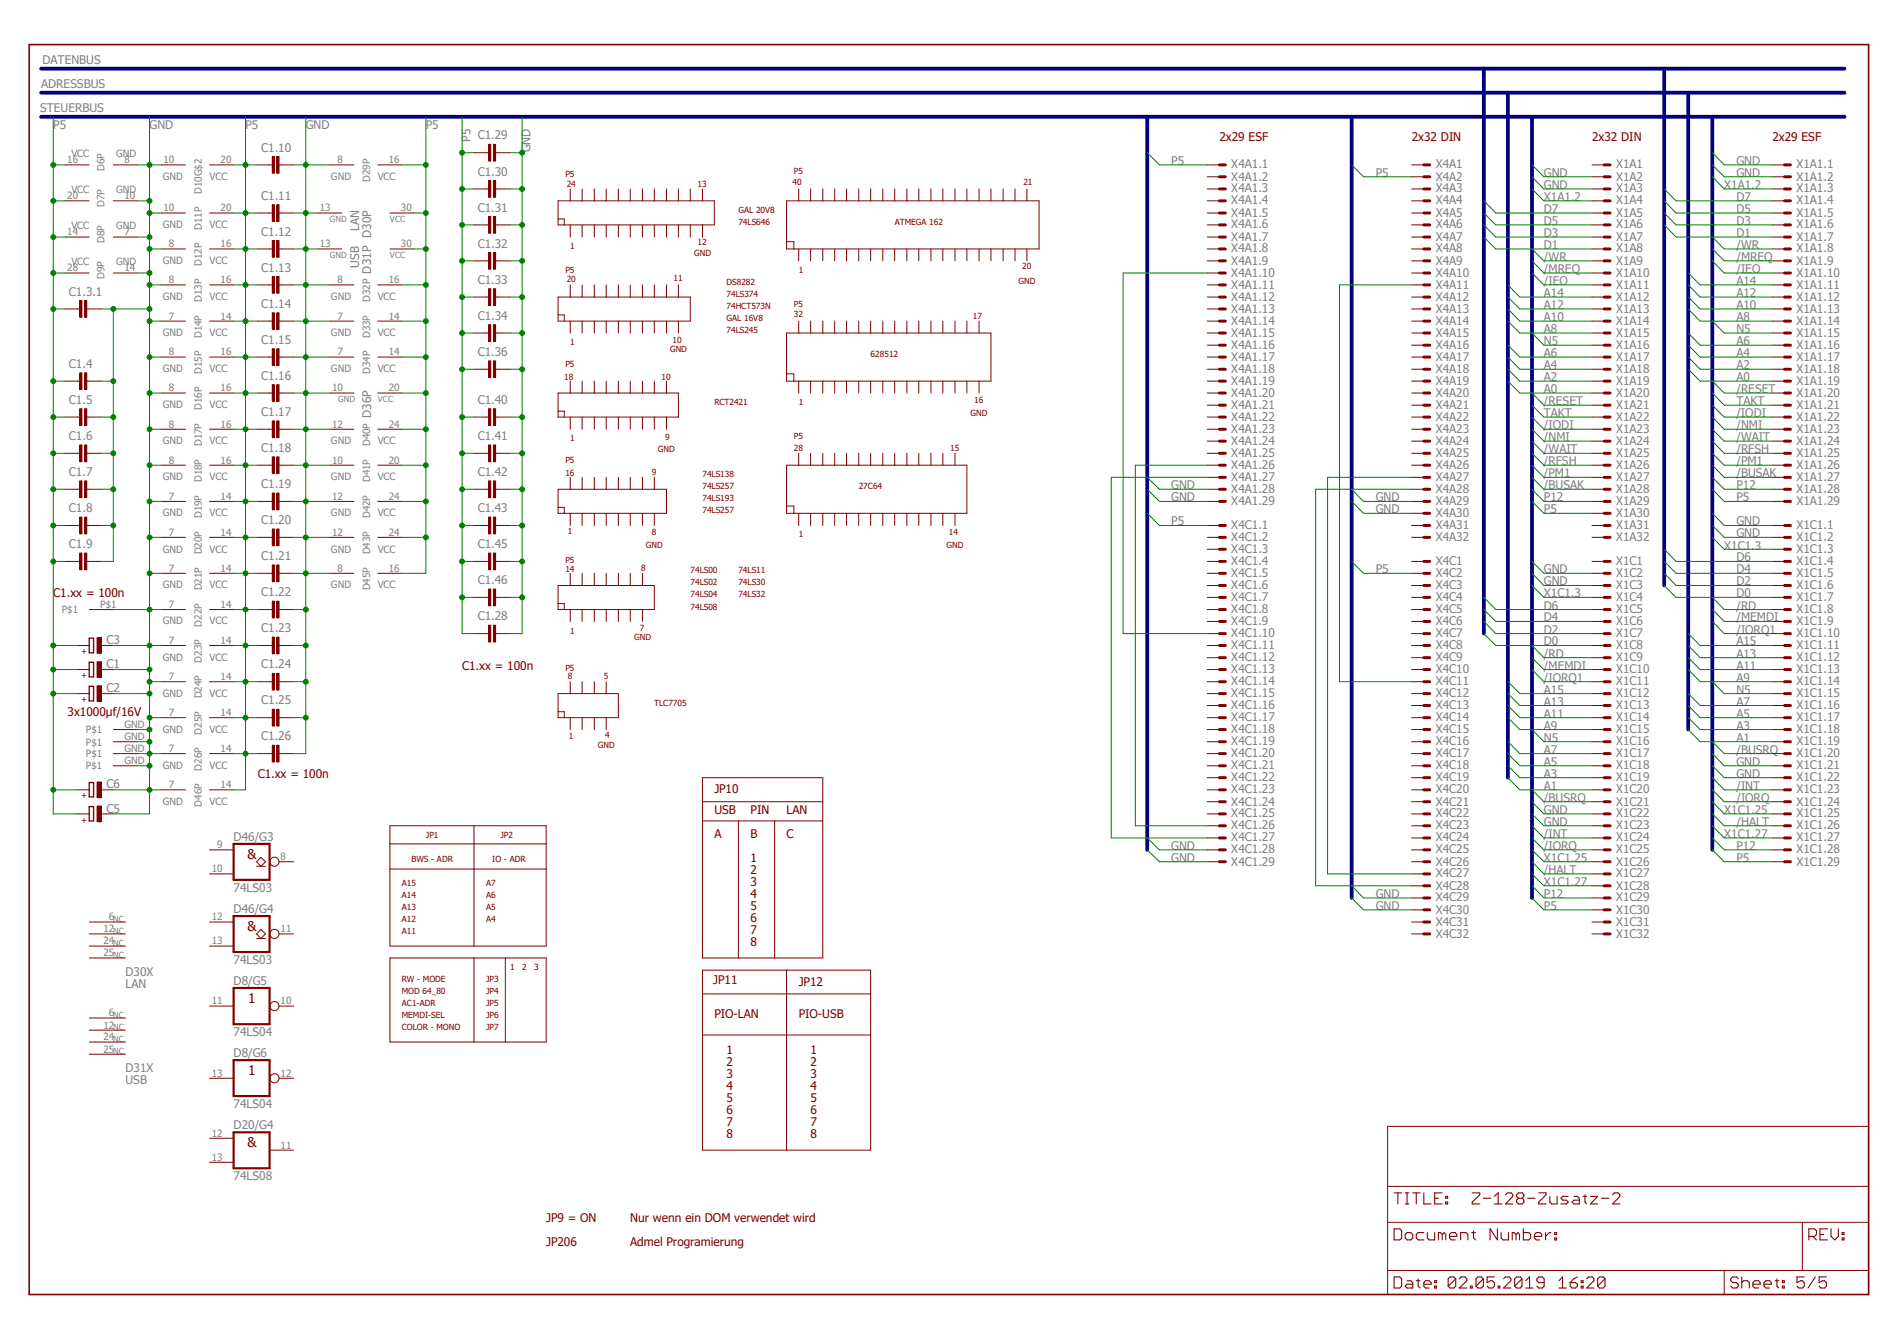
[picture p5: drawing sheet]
<svg xmlns="http://www.w3.org/2000/svg" width="297mm" height="210mm" viewBox="0 0 297 210" stroke-linecap="round" stroke-linejoin="round" font-family="sans-serif">
<defs><g id="words">
<g font-size="2.1" fill="#800000">
<text x="38.7" y="134.5">&amp;</text>
<text x="38.7" y="145.8">&amp;</text>
<text x="38.9" y="157.1">1</text>
<text x="38.9" y="168.4">1</text>
<text x="38.7" y="179.7">&amp;</text>
</g>
<g font-size="1.9" fill="#808080">
<text x="6.6" y="10">DATENBUS</text>
<text x="6.3" y="17.5">STEUERBUS</text>
<text x="6.4" y="13.8">ADRESSBUS</text>
<text x="8.3" y="20.2">P5</text>
<text x="23.4" y="20.2">GND</text>
<text x="38.4" y="20.2">P5</text>
<text x="40.9" y="23.7">C1.10</text>
<text x="47.9" y="20.2">GND</text>
<text x="66.7" y="20.2">P5</text>
<text x="73.7" y="22.2" transform="rotate(-90 73.7 22.2)">P5</text>
<text x="74.8" y="21.8">C1.29</text>
<text x="83.1" y="23.9" transform="rotate(-90 83.1 23.9)">GND</text>
<text x="74.8" y="27.5">C1.30</text>
<text x="183.4" y="25.8">P5</text>
<text x="192.8" y="26.4">X4A1.1</text>
<text x="192.8" y="28.3">X4A1.2</text>
<text x="215.4" y="27.7">P5</text>
<text x="224.8" y="26.4">X4A1</text>
<text x="224.8" y="28.3">X4A2</text>
<text x="241.7" y="27.7">GND</text>
<text x="241.7" y="29.6">GND</text>
<text x="253" y="26.4">X1A1</text>
<text x="253" y="28.3">X1A2</text>
<text x="270" y="29.6">X1A1.2</text>
<text x="271.9" y="25.8">GND</text>
<text x="271.9" y="27.7">GND</text>
<text x="281.3" y="26.4">X1A1.1</text>
<text x="281.3" y="28.3">X1A1.2</text>
<text x="40.9" y="31.3">C1.11</text>
<text x="74.8" y="33.1">C1.31</text>
<text x="192.8" y="30.1">X4A1.3</text>
<text x="192.8" y="32">X4A1.4</text>
<text x="192.8" y="33.9">X4A1.5</text>
<text x="192.8" y="35.8">X4A1.6</text>
<text x="224.8" y="30.1">X4A3</text>
<text x="224.8" y="32">X4A4</text>
<text x="224.8" y="33.9">X4A5</text>
<text x="224.8" y="35.8">X4A6</text>
<text x="241.7" y="33.4">D7</text>
<text x="241.7" y="35.2">D5</text>
<text x="241.7" y="31.5">X1A1.2</text>
<text x="253" y="30.1">X1A3</text>
<text x="253" y="32">X1A4</text>
<text x="253" y="33.9">X1A5</text>
<text x="253" y="35.8">X1A6</text>
<text x="271.9" y="33.4">D5</text>
<text x="271.9" y="35.2">D3</text>
<text x="271.9" y="31.5">D7</text>
<text x="281.3" y="30.1">X1A1.3</text>
<text x="281.3" y="32">X1A1.4</text>
<text x="281.3" y="33.9">X1A1.5</text>
<text x="281.3" y="35.8">X1A1.6</text>
<text x="40.9" y="36.9">C1.12</text>
<text x="56.2" y="41.9" transform="rotate(-90 56.2 41.9)">USB</text>
<text x="56.2" y="36.2" transform="rotate(-90 56.2 36.2)">LAN</text>
<text x="58.1" y="37.2" transform="rotate(-90 58.1 37.2)">D30P</text>
<text x="74.8" y="38.8">C1.32</text>
<text x="192.8" y="37.7">X4A1.7</text>
<text x="192.8" y="39.5">X4A1.8</text>
<text x="192.8" y="41.4">X4A1.9</text>
<text x="224.8" y="37.7">X4A7</text>
<text x="224.8" y="39.5">X4A8</text>
<text x="224.8" y="41.4">X4A9</text>
<text x="241.7" y="37.1">D3</text>
<text x="241.7" y="39">D1</text>
<text x="241.7" y="40.9">/WR</text>
<text x="253" y="37.7">X1A7</text>
<text x="253" y="39.5">X1A8</text>
<text x="253" y="41.4">X1A9</text>
<text x="271.9" y="37.1">D1</text>
<text x="271.9" y="40.9">/MREQ</text>
<text x="271.9" y="39">/WR</text>
<text x="281.3" y="37.7">X1A1.7</text>
<text x="281.3" y="39.5">X1A1.8</text>
<text x="281.3" y="41.4">X1A1.9</text>
<text x="10.8" y="46.3">C1.3.1</text>
<text x="40.9" y="42.5">C1.13</text>
<text x="58.1" y="42.8" transform="rotate(-90 58.1 42.8)">D31P</text>
<text x="74.8" y="44.4">C1.33</text>
<text x="192.8" y="43.3">X4A1.10</text>
<text x="192.8" y="45.2">X4A1.11</text>
<text x="192.8" y="47.1">X4A1.12</text>
<text x="224.8" y="43.3">X4A10</text>
<text x="224.8" y="45.2">X4A11</text>
<text x="224.8" y="47.1">X4A12</text>
<text x="241.7" y="42.8">/MREQ</text>
<text x="241.7" y="44.6">/IEO</text>
<text x="241.7" y="46.5">A14</text>
<text x="253" y="43.3">X1A10</text>
<text x="253" y="45.2">X1A11</text>
<text x="253" y="47.1">X1A12</text>
<text x="271.9" y="44.6">A14</text>
<text x="271.9" y="42.8">/IEO</text>
<text x="271.9" y="46.5">A12</text>
<text x="281.3" y="43.3">X1A1.10</text>
<text x="281.3" y="45.2">X1A1.11</text>
<text x="281.3" y="47.1">X1A1.12</text>
<text x="40.9" y="48.2">C1.14</text>
<text x="40.9" y="53.8">C1.15</text>
<text x="74.8" y="50.1">C1.34</text>
<text x="192.8" y="49">X4A1.13</text>
<text x="192.8" y="50.8">X4A1.14</text>
<text x="192.8" y="52.7">X4A1.15</text>
<text x="224.8" y="49">X4A13</text>
<text x="224.8" y="50.8">X4A14</text>
<text x="224.8" y="52.7">X4A15</text>
<text x="241.7" y="48.4">A12</text>
<text x="241.7" y="50.3">A10</text>
<text x="241.7" y="52.2">A8</text>
<text x="253" y="49">X1A13</text>
<text x="253" y="50.8">X1A14</text>
<text x="253" y="52.7">X1A15</text>
<text x="271.9" y="52.2">N5</text>
<text x="271.9" y="48.4">A10</text>
<text x="271.9" y="50.3">A8</text>
<text x="281.3" y="49">X1A1.13</text>
<text x="281.3" y="50.8">X1A1.14</text>
<text x="281.3" y="52.7">X1A1.15</text>
<text x="10.8" y="57.6">C1.4</text>
<text x="40.9" y="59.5">C1.16</text>
<text x="74.8" y="55.8">C1.36</text>
<text x="192.8" y="54.6">X4A1.16</text>
<text x="192.8" y="56.5">X4A1.17</text>
<text x="192.8" y="58.4">X4A1.18</text>
<text x="224.8" y="54.6">X4A16</text>
<text x="224.8" y="56.5">X4A17</text>
<text x="224.8" y="58.4">X4A18</text>
<text x="241.7" y="54.1">N5</text>
<text x="241.7" y="55.9">A6</text>
<text x="241.7" y="57.8">A4</text>
<text x="241.7" y="59.7">A2</text>
<text x="253" y="54.6">X1A16</text>
<text x="253" y="56.5">X1A17</text>
<text x="253" y="58.4">X1A18</text>
<text x="271.9" y="55.9">A4</text>
<text x="271.9" y="57.8">A2</text>
<text x="271.9" y="59.7">A0</text>
<text x="271.9" y="54.1">A6</text>
<text x="281.3" y="54.6">X1A1.16</text>
<text x="281.3" y="56.5">X1A1.17</text>
<text x="281.3" y="58.4">X1A1.18</text>
<text x="10.8" y="63.3">C1.5</text>
<text x="40.9" y="65.2">C1.17</text>
<text x="58.1" y="65.4" transform="rotate(-90 58.1 65.4)">D36P</text>
<text x="74.8" y="63.3">C1.40</text>
<text x="192.8" y="60.2">X4A1.19</text>
<text x="192.8" y="62.1">X4A1.20</text>
<text x="192.8" y="64">X4A1.21</text>
<text x="192.8" y="65.9">X4A1.22</text>
<text x="224.8" y="60.2">X4A19</text>
<text x="224.8" y="62.1">X4A20</text>
<text x="224.8" y="64">X4A21</text>
<text x="224.8" y="65.9">X4A22</text>
<text x="241.7" y="61.6">A0</text>
<text x="241.7" y="63.5">/RESET</text>
<text x="241.7" y="65.3">TAKT</text>
<text x="253" y="60.2">X1A19</text>
<text x="253" y="62.1">X1A20</text>
<text x="253" y="64">X1A21</text>
<text x="253" y="65.9">X1A22</text>
<text x="271.9" y="65.3">/IODI</text>
<text x="271.9" y="61.6">/RESET</text>
<text x="271.9" y="63.5">TAKT</text>
<text x="281.3" y="60.2">X1A1.19</text>
<text x="281.3" y="62.1">X1A1.20</text>
<text x="281.3" y="64">X1A1.21</text>
<text x="281.3" y="65.9">X1A1.22</text>
<text x="10.8" y="68.9">C1.6</text>
<text x="40.9" y="70.8">C1.18</text>
<text x="74.8" y="68.9">C1.41</text>
<text x="192.8" y="67.8">X4A1.23</text>
<text x="192.8" y="69.7">X4A1.24</text>
<text x="192.8" y="71.5">X4A1.25</text>
<text x="224.8" y="67.8">X4A23</text>
<text x="224.8" y="69.7">X4A24</text>
<text x="224.8" y="71.5">X4A25</text>
<text x="241.7" y="67.2">/IODI</text>
<text x="241.7" y="69.1">/NMI</text>
<text x="241.7" y="71">/WAIT</text>
<text x="253" y="67.8">X1A23</text>
<text x="253" y="69.7">X1A24</text>
<text x="253" y="71.5">X1A25</text>
<text x="271.9" y="67.2">/NMI</text>
<text x="271.9" y="71">/RFSH</text>
<text x="271.9" y="69.1">/WAIT</text>
<text x="281.3" y="67.8">X1A1.23</text>
<text x="281.3" y="69.7">X1A1.24</text>
<text x="281.3" y="71.5">X1A1.25</text>
<text x="10.8" y="74.5">C1.7</text>
<text x="40.9" y="76.5">C1.19</text>
<text x="74.8" y="74.5">C1.42</text>
<text x="183.4" y="76.6">GND</text>
<text x="192.8" y="73.4">X4A1.26</text>
<text x="192.8" y="75.3">X4A1.27</text>
<text x="192.8" y="77.2">X4A1.28</text>
<text x="224.8" y="73.4">X4A26</text>
<text x="224.8" y="75.3">X4A27</text>
<text x="224.8" y="77.2">X4A28</text>
<text x="241.7" y="72.9">/RFSH</text>
<text x="241.7" y="74.8">/PM1</text>
<text x="241.7" y="76.6">/BUSAK</text>
<text x="253" y="73.4">X1A26</text>
<text x="253" y="75.3">X1A27</text>
<text x="253" y="77.2">X1A28</text>
<text x="271.9" y="74.8">/BUSAK</text>
<text x="271.9" y="72.9">/PM1</text>
<text x="271.9" y="76.6">P12</text>
<text x="281.3" y="73.4">X1A1.26</text>
<text x="281.3" y="75.3">X1A1.27</text>
<text x="281.3" y="77.2">X1A1.28</text>
<text x="10.8" y="80.2">C1.8</text>
<text x="40.9" y="82.1">C1.20</text>
<text x="74.8" y="80.2">C1.43</text>
<text x="183.4" y="78.5">GND</text>
<text x="183.4" y="82.3">P5</text>
<text x="192.8" y="79.1">X4A1.29</text>
<text x="192.8" y="82.8">X4C1.1</text>
<text x="215.4" y="80.4">GND</text>
<text x="215.4" y="78.5">GND</text>
<text x="224.8" y="79.1">X4A29</text>
<text x="224.8" y="80.9">X4A30</text>
<text x="224.8" y="82.8">X4A31</text>
<text x="241.7" y="78.5">P12</text>
<text x="241.7" y="80.4">P5</text>
<text x="253" y="79.1">X1A29</text>
<text x="253" y="80.9">X1A30</text>
<text x="253" y="82.8">X1A31</text>
<text x="271.9" y="82.3">GND</text>
<text x="271.9" y="78.5">P5</text>
<text x="281.3" y="79.1">X1A1.29</text>
<text x="281.3" y="82.8">X1C1.1</text>
<text x="10.8" y="85.9">C1.9</text>
<text x="40.9" y="87.8">C1.21</text>
<text x="74.8" y="85.9">C1.45</text>
<text x="192.8" y="84.7">X4C1.2</text>
<text x="192.8" y="86.6">X4C1.3</text>
<text x="192.8" y="88.5">X4C1.4</text>
<text x="215.4" y="89.8">P5</text>
<text x="224.8" y="84.7">X4A32</text>
<text x="224.8" y="88.5">X4C1</text>
<text x="241.7" y="89.8">GND</text>
<text x="253" y="84.7">X1A32</text>
<text x="253" y="88.5">X1C1</text>
<text x="270" y="86.1">X1C1.3</text>
<text x="271.9" y="84.2">GND</text>
<text x="271.9" y="87.9">D6</text>
<text x="271.9" y="89.8">D4</text>
<text x="281.3" y="84.7">X1C1.2</text>
<text x="281.3" y="86.6">X1C1.3</text>
<text x="281.3" y="88.5">X1C1.4</text>
<text x="40.9" y="93.4">C1.22</text>
<text x="74.8" y="91.5">C1.46</text>
<text x="192.8" y="90.4">X4C1.5</text>
<text x="192.8" y="92.2">X4C1.6</text>
<text x="192.8" y="94.1">X4C1.7</text>
<text x="224.8" y="90.4">X4C2</text>
<text x="224.8" y="92.2">X4C3</text>
<text x="224.8" y="94.1">X4C4</text>
<text x="241.7" y="91.7">GND</text>
<text x="241.7" y="95.5">D6</text>
<text x="241.7" y="93.6">X1C1.3</text>
<text x="253" y="90.4">X1C2</text>
<text x="253" y="92.2">X1C3</text>
<text x="253" y="94.1">X1C4</text>
<text x="271.9" y="91.7">D2</text>
<text x="271.9" y="93.6">D0</text>
<text x="271.9" y="95.5">/RD</text>
<text x="281.3" y="90.4">X1C1.5</text>
<text x="281.3" y="92.2">X1C1.6</text>
<text x="281.3" y="94.1">X1C1.7</text>
<text x="16.7" y="100.9">C3</text>
<text x="40.9" y="99">C1.23</text>
<text x="74.8" y="97.2">C1.28</text>
<text x="192.8" y="96">X4C1.8</text>
<text x="192.8" y="97.9">X4C1.9</text>
<text x="192.8" y="99.8">X4C1.10</text>
<text x="192.8" y="101.7">X4C1.11</text>
<text x="224.8" y="96">X4C5</text>
<text x="224.8" y="97.9">X4C6</text>
<text x="224.8" y="101.7">X4C8</text>
<text x="224.8" y="99.8">X4C7</text>
<text x="241.7" y="97.3">D4</text>
<text x="241.7" y="99.2">D2</text>
<text x="241.7" y="101.1">D0</text>
<text x="253" y="96">X1C5</text>
<text x="253" y="97.9">X1C6</text>
<text x="253" y="101.7">X1C8</text>
<text x="253" y="99.8">X1C7</text>
<text x="271.9" y="97.3">/MEMDI</text>
<text x="271.9" y="99.2">/IORQ1</text>
<text x="271.9" y="101.1">A15</text>
<text x="281.3" y="96">X1C1.8</text>
<text x="281.3" y="97.9">X1C1.9</text>
<text x="281.3" y="99.8">X1C1.10</text>
<text x="281.3" y="101.7">X1C1.11</text>
<text x="16.7" y="104.6">C1</text>
<text x="40.9" y="104.7">C1.24</text>
<text x="192.8" y="103.5">X4C1.12</text>
<text x="192.8" y="105.4">X4C1.13</text>
<text x="192.8" y="107.3">X4C1.14</text>
<text x="224.8" y="103.5">X4C9</text>
<text x="224.8" y="105.4">X4C10</text>
<text x="224.8" y="107.3">X4C11</text>
<text x="241.7" y="103">/RD</text>
<text x="241.7" y="104.9">/MEMDI</text>
<text x="241.7" y="106.8">/IORQ1</text>
<text x="253" y="103.5">X1C9</text>
<text x="253" y="105.4">X1C10</text>
<text x="253" y="107.3">X1C11</text>
<text x="271.9" y="103">A13</text>
<text x="271.9" y="104.9">A11</text>
<text x="271.9" y="106.8">A9</text>
<text x="281.3" y="103.5">X1C1.12</text>
<text x="281.3" y="105.4">X1C1.13</text>
<text x="281.3" y="107.3">X1C1.14</text>
<text x="16.7" y="108.4">C2</text>
<text x="40.9" y="110.3">C1.25</text>
<text x="192.8" y="109.2">X4C1.15</text>
<text x="192.8" y="111.1">X4C1.16</text>
<text x="192.8" y="112.9">X4C1.17</text>
<text x="224.8" y="109.2">X4C12</text>
<text x="224.8" y="111.1">X4C13</text>
<text x="224.8" y="112.9">X4C14</text>
<text x="241.7" y="108.6">A15</text>
<text x="241.7" y="110.5">A13</text>
<text x="241.7" y="112.4">A11</text>
<text x="253" y="109.2">X1C12</text>
<text x="253" y="111.1">X1C13</text>
<text x="253" y="112.9">X1C14</text>
<text x="271.9" y="108.6">N5</text>
<text x="271.9" y="110.5">A7</text>
<text x="271.9" y="112.4">A5</text>
<text x="281.3" y="109.2">X1C1.15</text>
<text x="281.3" y="111.1">X1C1.16</text>
<text x="281.3" y="112.9">X1C1.17</text>
<text x="40.9" y="116">C1.26</text>
<text x="192.8" y="114.9">X4C1.18</text>
<text x="192.8" y="116.7">X4C1.19</text>
<text x="192.8" y="118.6">X4C1.20</text>
<text x="224.8" y="114.9">X4C15</text>
<text x="224.8" y="116.7">X4C16</text>
<text x="224.8" y="118.6">X4C17</text>
<text x="241.7" y="116.2">N5</text>
<text x="241.7" y="114.3">A9</text>
<text x="241.7" y="118">A7</text>
<text x="241.7" y="119.9">A5</text>
<text x="253" y="114.9">X1C15</text>
<text x="253" y="116.7">X1C16</text>
<text x="253" y="118.6">X1C17</text>
<text x="271.9" y="119.9">GND</text>
<text x="271.9" y="114.3">A3</text>
<text x="271.9" y="116.2">A1</text>
<text x="271.9" y="118">/BUSRQ</text>
<text x="281.3" y="114.9">X1C1.18</text>
<text x="281.3" y="116.7">X1C1.19</text>
<text x="281.3" y="118.6">X1C1.20</text>
<text x="16.7" y="123.5">C6</text>
<text x="192.8" y="120.5">X4C1.21</text>
<text x="192.8" y="122.4">X4C1.22</text>
<text x="192.8" y="124.2">X4C1.23</text>
<text x="224.8" y="120.5">X4C18</text>
<text x="224.8" y="122.4">X4C19</text>
<text x="224.8" y="124.2">X4C20</text>
<text x="241.7" y="121.8">A3</text>
<text x="241.7" y="123.7">A1</text>
<text x="241.7" y="125.6">/BUSRQ</text>
<text x="253" y="120.5">X1C18</text>
<text x="253" y="122.4">X1C19</text>
<text x="253" y="124.2">X1C20</text>
<text x="271.9" y="121.8">GND</text>
<text x="271.9" y="123.7">/INT</text>
<text x="271.9" y="125.6">/IORQ</text>
<text x="281.3" y="120.5">X1C1.21</text>
<text x="281.3" y="122.4">X1C1.22</text>
<text x="281.3" y="124.2">X1C1.23</text>
<text x="16.7" y="127.3">C5</text>
<text x="36.6" y="131.7">D46/G3</text>
<text x="192.8" y="126.2">X4C1.24</text>
<text x="192.8" y="128">X4C1.25</text>
<text x="192.8" y="129.9">X4C1.26</text>
<text x="192.8" y="131.8">X4C1.27</text>
<text x="224.8" y="126.2">X4C21</text>
<text x="224.8" y="128">X4C22</text>
<text x="224.8" y="129.9">X4C23</text>
<text x="224.8" y="131.8">X4C24</text>
<text x="241.7" y="127.5">GND</text>
<text x="241.7" y="129.3">GND</text>
<text x="241.7" y="131.2">/INT</text>
<text x="253" y="126.2">X1C21</text>
<text x="253" y="128">X1C22</text>
<text x="253" y="129.9">X1C23</text>
<text x="253" y="131.8">X1C24</text>
<text x="270" y="131.2">X1C1.27</text>
<text x="270" y="127.5">X1C1.25</text>
<text x="271.9" y="129.3">/HALT</text>
<text x="281.3" y="126.2">X1C1.24</text>
<text x="281.3" y="128">X1C1.25</text>
<text x="281.3" y="129.9">X1C1.26</text>
<text x="281.3" y="131.8">X1C1.27</text>
<text x="183.4" y="133.1">GND</text>
<text x="183.4" y="135">GND</text>
<text x="192.8" y="133.6">X4C1.28</text>
<text x="192.8" y="135.6">X4C1.29</text>
<text x="224.8" y="133.6">X4C25</text>
<text x="224.8" y="135.6">X4C26</text>
<text x="224.8" y="137.4">X4C27</text>
<text x="241.7" y="133.1">/IORQ</text>
<text x="241.7" y="136.9">/HALT</text>
<text x="241.7" y="135">X1C1.25</text>
<text x="253" y="133.6">X1C25</text>
<text x="253" y="135.6">X1C26</text>
<text x="253" y="137.4">X1C27</text>
<text x="271.9" y="133.1">P12</text>
<text x="271.9" y="135">P5</text>
<text x="281.3" y="133.6">X1C1.28</text>
<text x="281.3" y="135.6">X1C1.29</text>
<text x="36.6" y="139.7">74LS03</text>
<text x="36.6" y="143">D46/G4</text>
<text x="215.4" y="142.5">GND</text>
<text x="215.4" y="140.6">GND</text>
<text x="224.8" y="139.3">X4C28</text>
<text x="224.8" y="141.2">X4C29</text>
<text x="224.8" y="143.1">X4C30</text>
<text x="241.7" y="140.6">P12</text>
<text x="241.7" y="142.5">P5</text>
<text x="241.7" y="138.7">X1C1.27</text>
<text x="253" y="139.3">X1C28</text>
<text x="253" y="141.2">X1C29</text>
<text x="253" y="143.1">X1C30</text>
<text x="224.8" y="144.9">X4C31</text>
<text x="224.8" y="146.9">X4C32</text>
<text x="253" y="144.9">X1C31</text>
<text x="253" y="146.9">X1C32</text>
<text x="19.6" y="154.7">LAN</text>
<text x="19.6" y="152.9">D30X</text>
<text x="36.6" y="151">74LS03</text>
<text x="36.6" y="154.3">D8/G5</text>
<text x="19.6" y="167.9">D31X</text>
<text x="36.6" y="162.3">74LS04</text>
<text x="36.6" y="165.6">D8/G6</text>
<text x="19.6" y="169.8">USB</text>
<text x="36.6" y="173.6">74LS04</text>
<text x="36.6" y="176.9">D20/G4</text>
<text x="36.6" y="184.9">74LS08</text>
</g>
<g font-size="1.9" fill="#800000">
<text x="190.9" y="22.1">2x29 ESF</text>
<text x="221" y="22.1">2x32 DIN</text>
<text x="249.3" y="22.1">2x32 DIN</text>
<text x="277.5" y="22.1">2x29 ESF</text>
<text x="8.3" y="93.6">C1.xx = 100n</text>
<text x="72.3" y="104.9">C1.xx = 100n</text>
<text x="10.6" y="112.2">3x1000µf/16V</text>
<text x="40.3" y="121.8">C1.xx = 100n</text>
<text x="111.8" y="124.2">JP10</text>
<text x="111.8" y="127.5">USB</text>
<text x="111.8" y="131.2">A</text>
<text x="117.5" y="127.5">PIN</text>
<text x="117.5" y="131.2">B</text>
<text x="123.1" y="127.5">LAN</text>
<text x="123.1" y="131.2">C</text>
<text x="117.5" y="135">1</text>
<text x="117.5" y="136.9">2</text>
<text x="117.5" y="138.7">3</text>
<text x="117.5" y="140.6">4</text>
<text x="117.5" y="142.5">5</text>
<text x="117.5" y="144.4">6</text>
<text x="117.5" y="146.3">7</text>
<text x="117.5" y="148.2">8</text>
<text x="111.7" y="154.2">JP11</text>
<text x="125.1" y="154.3">JP12</text>
<text x="111.8" y="159.4">PIO-LAN</text>
<text x="125.1" y="159.4">PIO-USB</text>
<text x="113.7" y="165.1">1</text>
<text x="113.7" y="167">2</text>
<text x="126.9" y="165.1">1</text>
<text x="126.9" y="167">2</text>
<text x="113.7" y="168.9">3</text>
<text x="113.7" y="170.7">4</text>
<text x="113.7" y="172.6">5</text>
<text x="126.9" y="168.9">3</text>
<text x="126.9" y="170.7">4</text>
<text x="126.9" y="172.6">5</text>
<text x="113.7" y="174.5">6</text>
<text x="113.7" y="176.4">7</text>
<text x="113.7" y="178.3">8</text>
<text x="126.9" y="174.5">6</text>
<text x="126.9" y="176.4">7</text>
<text x="126.9" y="178.3">8</text>
<text x="85.5" y="191.4">JP9 = ON</text>
<text x="98.7" y="191.4">Nur wenn ein DOM verwendet wird</text>
<text x="85.5" y="195.2">JP206</text>
<text x="98.7" y="195.2">Admel Programierung</text>
</g>
<g font-size="1.6" fill="#808080">
<text x="10.5" y="25.6">16</text>
<text x="11.2" y="24.6">VCC</text>
<text x="16.3" y="26.8" transform="rotate(-90 16.3 26.8)">D6P</text>
<text x="18.2" y="24.6">GND</text>
<text x="19.5" y="25.6">8</text>
<text x="25.5" y="28.2">GND</text>
<text x="25.6" y="25.6">10</text>
<text x="32.8" y="28.2">VCC</text>
<text x="34.5" y="25.6">20</text>
<text x="51.8" y="28.2">GND</text>
<text x="52.8" y="25.6">8</text>
<text x="58" y="28.5" transform="rotate(-90 58 28.5)">D29P</text>
<text x="59.1" y="28.2">VCC</text>
<text x="60.9" y="25.6">16</text>
<text x="10.5" y="31.2">20</text>
<text x="11.2" y="30.3">VCC</text>
<text x="11.2" y="35.9">VCC</text>
<text x="16.3" y="32.4" transform="rotate(-90 16.3 32.4)">D7P</text>
<text x="18.2" y="30.3">GND</text>
<text x="18.2" y="35.9">GND</text>
<text x="19.5" y="31.2">10</text>
<text x="25.5" y="35.7">GND</text>
<text x="25.6" y="33.1">10</text>
<text x="31.6" y="36" transform="rotate(-90 31.6 36)">D11P</text>
<text x="31.6" y="30.4" transform="rotate(-90 31.6 30.4)">D10G$2</text>
<text x="32.8" y="35.7">VCC</text>
<text x="34.5" y="33.1">20</text>
<text x="50.1" y="33.1">13</text>
<text x="62.8" y="33.1">30</text>
<text x="10.5" y="36.8">14</text>
<text x="11.2" y="41.5">VCC</text>
<text x="16.3" y="38.1" transform="rotate(-90 16.3 38.1)">D8P</text>
<text x="18.2" y="41.5">GND</text>
<text x="19.5" y="36.8">7</text>
<text x="25.5" y="41.4">GND</text>
<text x="26.5" y="38.7">8</text>
<text x="31.6" y="41.7" transform="rotate(-90 31.6 41.7)">D12P</text>
<text x="32.8" y="41.4">VCC</text>
<text x="34.5" y="38.7">16</text>
<text x="50.1" y="38.7">13</text>
<text x="62.8" y="38.7">30</text>
<text x="10.5" y="42.5">28</text>
<text x="16.3" y="43.7" transform="rotate(-90 16.3 43.7)">D9P</text>
<text x="19.5" y="42.5">14</text>
<text x="25.5" y="47">GND</text>
<text x="26.5" y="44.4">8</text>
<text x="31.6" y="47.3" transform="rotate(-90 31.6 47.3)">D13P</text>
<text x="32.8" y="47">VCC</text>
<text x="34.5" y="44.4">16</text>
<text x="51.8" y="47">GND</text>
<text x="52.8" y="44.4">8</text>
<text x="58" y="47.3" transform="rotate(-90 58 47.3)">D32P</text>
<text x="59.1" y="47">VCC</text>
<text x="60.9" y="44.4">16</text>
<text x="25.5" y="52.6">GND</text>
<text x="26.5" y="50">7</text>
<text x="31.6" y="53" transform="rotate(-90 31.6 53)">D14P</text>
<text x="32.8" y="52.6">VCC</text>
<text x="34.5" y="50">14</text>
<text x="51.8" y="52.6">GND</text>
<text x="52.8" y="50">7</text>
<text x="58" y="53" transform="rotate(-90 58 53)">D33P</text>
<text x="59.1" y="52.6">VCC</text>
<text x="60.9" y="50">14</text>
<text x="25.5" y="58.3">GND</text>
<text x="26.5" y="55.7">8</text>
<text x="31.6" y="58.6" transform="rotate(-90 31.6 58.6)">D15P</text>
<text x="32.8" y="58.3">VCC</text>
<text x="34.5" y="55.7">16</text>
<text x="51.8" y="58.3">GND</text>
<text x="52.8" y="55.7">7</text>
<text x="58" y="58.6" transform="rotate(-90 58 58.6)">D34P</text>
<text x="59.1" y="58.3">VCC</text>
<text x="60.9" y="55.7">14</text>
<text x="25.5" y="63.9">GND</text>
<text x="26.5" y="61.3">8</text>
<text x="31.6" y="64.2" transform="rotate(-90 31.6 64.2)">D16P</text>
<text x="32.8" y="63.9">VCC</text>
<text x="34.5" y="61.3">16</text>
<text x="52" y="61.3">10</text>
<text x="60.9" y="61.3">20</text>
<text x="25.5" y="69.6">GND</text>
<text x="26.5" y="67">8</text>
<text x="31.6" y="69.9" transform="rotate(-90 31.6 69.9)">D17P</text>
<text x="32.8" y="69.6">VCC</text>
<text x="34.5" y="67">16</text>
<text x="51.8" y="69.6">GND</text>
<text x="52" y="67">12</text>
<text x="58" y="69.9" transform="rotate(-90 58 69.9)">D40P</text>
<text x="59.1" y="69.6">VCC</text>
<text x="60.9" y="67">24</text>
<text x="25.5" y="75.2">GND</text>
<text x="26.5" y="72.6">8</text>
<text x="31.6" y="75.5" transform="rotate(-90 31.6 75.5)">D18P</text>
<text x="32.8" y="75.2">VCC</text>
<text x="34.5" y="72.6">16</text>
<text x="51.8" y="75.2">GND</text>
<text x="52" y="72.6">10</text>
<text x="58" y="75.5" transform="rotate(-90 58 75.5)">D41P</text>
<text x="59.1" y="75.2">VCC</text>
<text x="60.9" y="72.6">20</text>
<text x="25.5" y="80.9">GND</text>
<text x="26.5" y="78.2">7</text>
<text x="26.5" y="83.9">7</text>
<text x="31.6" y="81.2" transform="rotate(-90 31.6 81.2)">D19P</text>
<text x="32.8" y="80.9">VCC</text>
<text x="34.5" y="78.2">14</text>
<text x="34.5" y="83.9">14</text>
<text x="51.8" y="80.9">GND</text>
<text x="52" y="78.2">12</text>
<text x="52" y="83.9">12</text>
<text x="58" y="81.2" transform="rotate(-90 58 81.2)">D42P</text>
<text x="59.1" y="80.9">VCC</text>
<text x="60.9" y="78.2">24</text>
<text x="60.9" y="83.9">24</text>
<text x="25.5" y="86.5">GND</text>
<text x="26.5" y="89.5">7</text>
<text x="31.6" y="86.8" transform="rotate(-90 31.6 86.8)">D20P</text>
<text x="32.8" y="86.5">VCC</text>
<text x="34.5" y="89.5">14</text>
<text x="51.8" y="86.5">GND</text>
<text x="52.8" y="89.5">8</text>
<text x="58" y="86.8" transform="rotate(-90 58 86.8)">D43P</text>
<text x="59.1" y="86.5">VCC</text>
<text x="60.9" y="89.5">16</text>
<text x="15.7" y="95.2">P$1</text>
<text x="25.5" y="92.2">GND</text>
<text x="26.5" y="95.2">7</text>
<text x="31.6" y="92.5" transform="rotate(-90 31.6 92.5)">D21P</text>
<text x="32.8" y="92.2">VCC</text>
<text x="34.5" y="95.2">14</text>
<text x="51.8" y="92.2">GND</text>
<text x="58" y="92.5" transform="rotate(-90 58 92.5)">D45P</text>
<text x="59.1" y="92.2">VCC</text>
<text x="9.7" y="96">P$1</text>
<text x="25.5" y="97.8">GND</text>
<text x="26.5" y="100.8">7</text>
<text x="31.6" y="98.1" transform="rotate(-90 31.6 98.1)">D22P</text>
<text x="32.8" y="97.8">VCC</text>
<text x="34.5" y="100.8">14</text>
<text x="25.5" y="103.5">GND</text>
<text x="26.5" y="106.5">7</text>
<text x="31.6" y="103.8" transform="rotate(-90 31.6 103.8)">D23P</text>
<text x="32.8" y="103.5">VCC</text>
<text x="34.5" y="106.5">14</text>
<text x="25.5" y="109.1">GND</text>
<text x="26.5" y="112.1">7</text>
<text x="31.6" y="109.4" transform="rotate(-90 31.6 109.4)">D24P</text>
<text x="32.8" y="109.1">VCC</text>
<text x="34.5" y="112.1">14</text>
<text x="13.5" y="116.8">P$1</text>
<text x="13.5" y="118.6">P$1</text>
<text x="13.5" y="114.9">P$1</text>
<text x="19.5" y="115.9">GND</text>
<text x="19.5" y="117.8">GND</text>
<text x="19.5" y="119.7">GND</text>
<text x="19.5" y="114">GND</text>
<text x="25.5" y="114.8">GND</text>
<text x="26.5" y="117.8">7</text>
<text x="31.6" y="115.1" transform="rotate(-90 31.6 115.1)">D25P</text>
<text x="32.8" y="114.8">VCC</text>
<text x="34.5" y="117.8">14</text>
<text x="13.5" y="120.5">P$1</text>
<text x="25.5" y="120.4">GND</text>
<text x="26.5" y="123.4">7</text>
<text x="31.6" y="120.7" transform="rotate(-90 31.6 120.7)">D26P</text>
<text x="32.8" y="120.4">VCC</text>
<text x="34.5" y="123.4">14</text>
<text x="25.5" y="126">GND</text>
<text x="31.6" y="126.3" transform="rotate(-90 31.6 126.3)">D46P</text>
<text x="32.8" y="126">VCC</text>
<text x="33.1" y="136.6">10</text>
<text x="34" y="132.8">9</text>
<text x="43.9" y="134.7">8</text>
<text x="16.2" y="146">12</text>
<text x="16.2" y="147.9">24</text>
<text x="16.2" y="149.8">25</text>
<text x="17.1" y="144.1">6</text>
<text x="33.1" y="144.1">12</text>
<text x="33.1" y="147.9">13</text>
<text x="43.9" y="146">11</text>
<text x="16.2" y="161.1">12</text>
<text x="17.1" y="159.2">6</text>
<text x="33.1" y="157.3">11</text>
<text x="43.9" y="157.3">10</text>
<text x="16.2" y="162.9">24</text>
<text x="16.2" y="164.8">25</text>
<text x="33.1" y="168.6">13</text>
<text x="43.9" y="168.6">12</text>
<text x="33.1" y="178">12</text>
<text x="43.9" y="179.9">11</text>
<text x="33.1" y="181.8">13</text>
</g>
<g font-size="1.3" fill="#800000">
<text x="88.5" y="27.7">P5</text>
<text x="88.7" y="29.2">24</text>
<text x="109.2" y="29.2">13</text>
<text x="124.1" y="29">40</text>
<text x="124.3" y="27.3">P5</text>
<text x="160.2" y="29">21</text>
<text x="115.6" y="33.4">GAL 20V8</text>
<text x="115.6" y="35.2">74LS646</text>
<text x="140.1" y="35.2">ATMEGA 162</text>
<text x="89.3" y="39">1</text>
<text x="108.7" y="40.1">GND</text>
<text x="109.2" y="38.4">12</text>
<text x="88.5" y="42.8">P5</text>
<text x="88.7" y="44.2">20</text>
<text x="105.5" y="44.1">11</text>
<text x="113.7" y="46.5">74LS374</text>
<text x="113.7" y="44.6">DS8282</text>
<text x="125.1" y="42.8">1</text>
<text x="159.5" y="44.4">GND</text>
<text x="160.1" y="42.2">20</text>
<text x="105.3" y="53.7">10</text>
<text x="113.7" y="48.4">74HCT573N</text>
<text x="113.7" y="50.3">GAL 16V8</text>
<text x="113.7" y="52.2">74LS245</text>
<text x="124.3" y="48">P5</text>
<text x="124.3" y="49.7">32</text>
<text x="152.3" y="49.9">17</text>
<text x="88.3" y="59.5">18</text>
<text x="88.5" y="57.4">P5</text>
<text x="89.3" y="54.1">1</text>
<text x="103.6" y="59.5">10</text>
<text x="104.9" y="55.2">GND</text>
<text x="136.3" y="55.9">628512</text>
<text x="111.8" y="63.5">RCT2421</text>
<text x="125.1" y="63.5">1</text>
<text x="151.9" y="65.2">GND</text>
<text x="152.5" y="63.1">16</text>
<text x="89.3" y="69.1">1</text>
<text x="103" y="70.8">GND</text>
<text x="104.1" y="68.9">9</text>
<text x="124.3" y="68.7">P5</text>
<text x="124.3" y="70.6">28</text>
<text x="148.8" y="70.6">15</text>
<text x="88.5" y="72.5">P5</text>
<text x="88.5" y="74.5">16</text>
<text x="102.1" y="74.4">9</text>
<text x="110" y="74.8">74LS138</text>
<text x="110" y="76.6">74LS257</text>
<text x="134.5" y="76.6">27C64</text>
<text x="88.9" y="83.6">1</text>
<text x="102.1" y="83.8">8</text>
<text x="110" y="78.5">74LS193</text>
<text x="110" y="80.4">74LS257</text>
<text x="148.5" y="83.8">14</text>
<text x="88.5" y="88.1">P5</text>
<text x="88.5" y="89.6">14</text>
<text x="100.4" y="89.5">8</text>
<text x="101.1" y="85.9">GND</text>
<text x="108.1" y="89.8">74LS00</text>
<text x="115.6" y="89.8">74LS11</text>
<text x="125.1" y="84.2">1</text>
<text x="148.2" y="85.9">GND</text>
<text x="108.1" y="91.7">74LS02</text>
<text x="108.1" y="95.5">74LS08</text>
<text x="108.1" y="93.6">74LS04</text>
<text x="115.6" y="91.7">74LS30</text>
<text x="115.6" y="93.6">74LS32</text>
<text x="89.3" y="99.2">1</text>
<text x="99.3" y="100.2">GND</text>
<text x="100.2" y="98.8">7</text>
<text x="12.7" y="102.4">+</text>
<text x="12.7" y="106.2">+</text>
<text x="88.5" y="105.1">P5</text>
<text x="88.9" y="106.4">8</text>
<text x="94.5" y="106.4">5</text>
<text x="12.7" y="110">+</text>
<text x="102.4" y="110.5">TLC7705</text>
<text x="89.1" y="115.8">1</text>
<text x="93.6" y="117.1">GND</text>
<text x="94.7" y="115.6">4</text>
<text x="12.7" y="125.1">+</text>
<text x="12.7" y="128.8">+</text>
<text x="66.7" y="131.2">JP1</text>
<text x="78.4" y="131.2">JP2</text>
<text x="64.4" y="135">BWS - ADR</text>
<text x="77" y="135">IO - ADR</text>
<text x="62.9" y="138.7">A15</text>
<text x="62.9" y="140.6">A14</text>
<text x="62.9" y="142.5">A13</text>
<text x="76.1" y="138.7">A7</text>
<text x="76.1" y="140.6">A6</text>
<text x="76.1" y="142.5">A5</text>
<text x="62.9" y="144.4">A12</text>
<text x="62.9" y="146.3">A11</text>
<text x="76.1" y="144.4">A4</text>
<text x="62.9" y="155.7">MOD 64_80</text>
<text x="62.9" y="153.8">RW - MODE</text>
<text x="76.1" y="153.8">JP3</text>
<text x="76.1" y="155.7">JP4</text>
<text x="79.9" y="151.9">1</text>
<text x="81.7" y="151.9">2</text>
<text x="83.6" y="151.9">3</text>
<text x="62.9" y="159.4">MEMDI-SEL</text>
<text x="62.9" y="157.6">AC1-ADR</text>
<text x="62.9" y="161.3">COLOR - MONO</text>
<text x="76.1" y="159.4">JP6</text>
<text x="76.1" y="161.3">JP7</text>
<text x="76.1" y="157.6">JP5</text>
</g>
<g font-size="1.3" fill="#808080">
<text x="51.6" y="34.8">GND</text>
<text x="61" y="34.8">VCC</text>
<text x="51.6" y="40.4">GND</text>
<text x="61" y="40.4">VCC</text>
<text x="53" y="63">GND</text>
<text x="59.1" y="63">VCC</text>
<text x="17.7" y="144.4">NC</text>
<text x="17.7" y="146.3">NC</text>
<text x="17.7" y="148.2">NC</text>
<text x="17.7" y="150">NC</text>
<text x="17.7" y="159.4">NC</text>
<text x="17.7" y="161.3">NC</text>
<text x="17.7" y="163.2">NC</text>
<text x="17.7" y="165.1">NC</text>
</g>
</g></defs>
<path d="M4.2 6.7l288.7 196.5M292.9 6.7l-288.7 196.5" fill="none" stroke="#fff" stroke-width=".16"/>
<g fill="none" stroke="#800000" stroke-width=".16">
<path d="M10.2 31.5h3.8M10.2 25.8h3.8M10.2 37.1h3.8M17.7 31.5h3.8M17.7 25.8h3.8M17.7 37.1h3.8M25.3 39h3.7M25.3 25.8h3.7M25.3 33.4h3.7M32.8 39h3.8M32.8 25.8h3.8M32.8 33.4h3.8"/>
<path d="M40.3 39h2.3M40.3 25.8h2.3M40.3 33.4h2.3M42.6 24.5h.4v2.6h-.4zM42.6 32h.4v2.7h-.4zM42.6 37.7h.4v2.6h-.4zM43.3 24.5h.4v2.6h-.4zM43.3 32h.4v2.7h-.4zM43.3 37.7h.4v2.6h-.4zM43.7 39h2.3M43.7 25.8h2.3M43.7 33.4h2.3"/>
<path d="M87.4 31.5h24.4v3.7h-24.4zM87.4 34.3h.9v.9M89.3 29.6v1.9M89.3 35.2v1.9M91.1 29.6v1.9M91.1 35.2v1.9M93 29.6v1.9M93 35.2v1.9M94.9 29.6v1.9M94.9 35.2v1.9M96.8 29.6v1.9M96.8 35.2v1.9"/>
<path d="M98.7 29.6v1.9M98.7 35.2v1.9M100.6 29.6v1.9M100.6 35.2v1.9M102.4 29.6v1.9M102.4 35.2v1.9M104.4 29.6v1.9M104.4 35.2v1.9M106.2 29.6v1.9M106.2 35.2v1.9M108.1 29.6v1.9M108.1 35.2v1.9"/>
<path d="M110 29.6v1.9M110 35.2v1.9M123.1 31.5h39.6v7.5h-39.6zM123.1 37.8h1.2v1.2M125.1 29.6v1.9M125.1 39v1.9M126.9 29.6v1.9M126.9 39v1.9M128.8 29.6v1.9M128.8 39v1.9M130.7 29.6v1.9M130.7 39v1.9"/>
<path d="M132.5 29.6v1.9M132.5 39v1.9M134.5 29.6v1.9M134.5 39v1.9M136.3 29.6v1.9M136.3 39v1.9M138.2 29.6v1.9M138.2 39v1.9M140.1 29.6v1.9M140.1 39v1.9M142 29.6v1.9M142 39v1.9"/>
<path d="M143.8 29.6v1.9M143.8 39v1.9M145.8 29.6v1.9M145.8 39v1.9M147.6 29.6v1.9M147.6 39v1.9M149.5 29.6v1.9M149.5 39v1.9M151.4 29.6v1.9M151.4 39v1.9M153.3 29.6v1.9M153.3 39v1.9"/>
<path d="M155.2 29.6v1.9M155.2 39v1.9M157.1 29.6v1.9M157.1 39v1.9M158.9 29.6v1.9M158.9 39v1.9M160.8 29.6v1.9M160.8 39v1.9M249.3 31.5h1.9M249.3 39h1.9M249.3 35.2h1.9M249.3 25.8h1.9"/>
<path d="M249.3 27.7h1.9M249.3 29.6h1.9M249.3 33.4h1.9M249.3 37.1h1.9M277.5 31.5h1.9M277.5 39h1.9M277.5 35.2h1.9M277.5 25.8h1.9M277.5 27.7h1.9M277.5 29.6h1.9M277.5 33.4h1.9M277.5 37.1h1.9"/>
<path d="M10.2 59.7h2.3M10.2 42.8h3.8M10.2 48.4h2.3M12.5 58.4h.3v2.6h-.3zM12.5 47.1h.3v2.6h-.3zM13.3 58.4h.3v2.6h-.3zM13.3 47.1h.3v2.6h-.3zM13.6 59.7h2.3M13.6 48.4h2.3M17.7 42.8h3.8M25.3 50.3h3.7M25.3 44.6h3.7"/>
<path d="M25.3 55.9h3.7M32.8 50.3h3.8M32.8 44.6h3.8M32.8 55.9h3.8M40.3 50.3h2.3M40.3 44.6h2.3M40.3 55.9h2.3M42.6 43.3h.4v2.6h-.4zM42.6 49h.4v2.6h-.4zM42.6 54.6h.4v2.6h-.4zM43.3 43.3h.4v2.6h-.4zM43.3 49h.4v2.6h-.4z"/>
<path d="M43.3 54.6h.4v2.6h-.4zM43.7 50.3h2.3M43.7 44.6h2.3M43.7 55.9h2.3M87.4 46.5h20.7v3.8h-20.7zM87.4 49.3h.9v1M89.3 44.6v1.9M89.3 50.3v1.9M89.3 59.7v1.9M91.1 44.6v1.9M91.1 50.3v1.9M91.1 59.7v1.9"/>
<path d="M93 44.6v1.9M93 50.3v1.9M93 59.7v1.9M94.9 44.6v1.9M94.9 50.3v1.9M94.9 59.7v1.9M96.8 44.6v1.9M96.8 50.3v1.9M96.8 59.7v1.9M98.7 44.6v1.9M98.7 50.3v1.9M98.7 59.7v1.9"/>
<path d="M100.6 44.6v1.9M100.6 50.3v1.9M100.6 59.7v1.9M102.4 44.6v1.9M102.4 50.3v1.9M102.4 59.7v1.9M104.4 44.6v1.9M104.4 50.3v1.9M104.4 59.7v1.9M106.2 44.6v1.9M106.2 50.3v1.9M123.1 52.2h32.1v7.5h-32.1z"/>
<path d="M123.1 58.5h1.2v1.2M125.1 50.3v1.9M125.1 59.7v1.9M126.9 50.3v1.9M126.9 59.7v1.9M128.8 50.3v1.9M128.8 59.7v1.9M130.7 50.3v1.9M130.7 59.7v1.9M132.5 50.3v1.9M132.5 59.7v1.9M134.5 50.3v1.9"/>
<path d="M134.5 59.7v1.9M136.3 50.3v1.9M136.3 59.7v1.9M138.2 50.3v1.9M138.2 59.7v1.9M140.1 50.3v1.9M140.1 59.7v1.9M142 50.3v1.9M142 59.7v1.9M143.8 50.3v1.9M143.8 59.7v1.9M145.8 50.3v1.9"/>
<path d="M145.8 59.7v1.9M147.6 50.3v1.9M147.6 59.7v1.9M149.5 50.3v1.9M149.5 59.7v1.9M151.4 50.3v1.9M151.4 59.7v1.9M153.3 50.3v1.9M153.3 59.7v1.9M249.3 52.2h1.9M249.3 59.7h1.9M249.3 46.5h1.9"/>
<path d="M249.3 50.3h1.9M249.3 40.9h1.9M249.3 42.8h1.9M249.3 44.6h1.9M249.3 48.4h1.9M249.3 54.1h1.9M249.3 55.9h1.9M249.3 57.8h1.9M277.5 52.2h1.9M277.5 59.7h1.9M277.5 46.5h1.9M277.5 50.3h1.9"/>
<path d="M277.5 40.9h1.9M277.5 42.8h1.9M277.5 44.6h1.9M277.5 48.4h1.9M277.5 54.1h1.9M277.5 55.9h1.9M277.5 57.8h1.9M10.2 65.3h2.3M10.2 76.6h2.3M10.2 71h2.3M12.5 64h.3v2.6h-.3zM12.5 69.7h.3v2.6h-.3z"/>
<path d="M12.5 75.3h.3v2.6h-.3zM13.3 64h.3v2.6h-.3zM13.3 69.7h.3v2.6h-.3zM13.3 75.3h.3v2.6h-.3zM13.6 65.3h2.3M13.6 76.6h2.3M13.6 71h2.3M25.3 72.9h3.7M25.3 61.6h3.7M25.3 67.2h3.7M25.3 78.5h3.7M32.8 72.9h3.8"/>
<path d="M32.8 61.6h3.8M32.8 67.2h3.8M32.8 78.5h3.8M40.3 72.9h2.3M40.3 61.6h2.3M40.3 67.2h2.3M40.3 78.5h2.3M42.6 60.2h.4v2.7h-.4zM42.6 65.9h.4v2.6h-.4zM42.6 71.5h.4v2.7h-.4zM42.6 77.2h.4v2.6h-.4zM43.3 60.2h.4v2.7h-.4z"/>
<path d="M43.3 65.9h.4v2.6h-.4zM43.3 71.5h.4v2.7h-.4zM43.3 77.2h.4v2.6h-.4zM43.7 72.9h2.3M43.7 61.6h2.3M43.7 67.2h2.3M43.7 78.5h2.3M87.4 76.6h17v3.8h-17zM87.4 61.6h18.8v3.7h-18.8zM87.4 64.4h.9v.9M87.4 79.5h.9v.9M89.3 65.3v1.9"/>
<path d="M89.3 74.8v1.8M91.1 65.3v1.9M91.1 74.8v1.8M93 65.3v1.9M93 74.8v1.8M94.9 65.3v1.9M94.9 74.8v1.8M96.8 65.3v1.9M96.8 74.8v1.8M98.7 65.3v1.9M98.7 74.8v1.8M100.6 65.3v1.9"/>
<path d="M100.6 74.8v1.8M102.4 65.3v1.9M102.4 74.8v1.8M104.4 65.3v1.9M123.1 72.9h28.3v7.5h-28.3zM123.1 79.2h1.2v1.2M125.1 71v1.9M126.9 71v1.9M128.8 71v1.9M130.7 71v1.9M132.5 71v1.9M134.5 71v1.9"/>
<path d="M136.3 71v1.9M138.2 71v1.9M140.1 71v1.9M142 71v1.9M143.8 71v1.9M145.8 71v1.9M147.6 71v1.9M149.5 71v1.9M249.3 72.9h1.9M249.3 61.6h1.9M249.3 65.3h1.9M249.3 76.6h1.9"/>
<path d="M249.3 63.5h1.9M249.3 67.2h1.9M249.3 69.1h1.9M249.3 71h1.9M249.3 74.8h1.9M249.3 78.5h1.9M277.5 72.9h1.9M277.5 61.6h1.9M277.5 65.3h1.9M277.5 76.6h1.9M277.5 63.5h1.9M277.5 67.2h1.9"/>
<path d="M277.5 69.1h1.9M277.5 71h1.9M277.5 74.8h1.9M277.5 78.5h1.9M10.2 82.3h2.3M10.2 87.9h2.3M12.5 81h.3v2.6h-.3zM12.5 86.6h.3v2.6h-.3zM13.3 81h.3v2.6h-.3zM13.3 86.6h.3v2.6h-.3zM13.6 82.3h2.3M13.6 87.9h2.3"/>
<path d="M25.3 95.5h3.7M25.3 84.2h3.7M25.3 89.8h3.7M32.8 95.5h3.8M32.8 84.2h3.8M32.8 89.8h3.8M40.3 95.5h2.3M40.3 84.2h2.3M40.3 89.8h2.3M42.6 82.8h.4v2.7h-.4zM42.6 88.5h.4v2.6h-.4zM42.6 94.1h.4v2.7h-.4z"/>
<path d="M42.6 99.8h.4v2.6h-.4zM43.3 82.8h.4v2.7h-.4zM43.3 88.5h.4v2.6h-.4zM43.3 94.1h.4v2.7h-.4zM43.3 99.8h.4v2.6h-.4zM43.7 95.5h2.3M43.7 84.2h2.3M43.7 89.8h2.3M87.4 91.7h15v3.8h-15zM87.4 94.5h.9v1M89.3 80.4v1.9M89.3 89.8v1.9"/>
<path d="M89.3 95.5v1.8M91.1 80.4v1.9M91.1 89.8v1.9M91.1 95.5v1.8M93 80.4v1.9M93 89.8v1.9M93 95.5v1.8M94.9 80.4v1.9M94.9 89.8v1.9M94.9 95.5v1.8M96.8 80.4v1.9M96.8 89.8v1.9"/>
<path d="M96.8 95.5v1.8M98.7 80.4v1.9M98.7 89.8v1.9M98.7 95.5v1.8M100.6 80.4v1.9M100.6 89.8v1.9M100.6 95.5v1.8M102.4 80.4v1.9M125.1 80.4v1.9M126.9 80.4v1.9M128.8 80.4v1.9M130.7 80.4v1.9"/>
<path d="M132.5 80.4v1.9M134.5 80.4v1.9M136.3 80.4v1.9M138.2 80.4v1.9M140.1 80.4v1.9M142 80.4v1.9M143.8 80.4v1.9M145.8 80.4v1.9M147.6 80.4v1.9M149.5 80.4v1.9M249.3 80.4h1.9M249.3 91.7h1.9"/>
<path d="M249.3 95.5h1.9M249.3 82.3h1.9M249.3 84.2h1.9M249.3 87.9h1.9M249.3 89.8h1.9M249.3 93.6h1.9M249.3 97.3h1.9M249.3 99.2h1.9M277.5 91.7h1.9M277.5 95.5h1.9M277.5 82.3h1.9M277.5 84.2h1.9"/>
<path d="M277.5 87.9h1.9M277.5 89.8h1.9M277.5 93.6h1.9M277.5 97.3h1.9M277.5 99.2h1.9M277.5 86h1.9M25.3 112.4h3.7M25.3 101.1h3.7M25.3 106.8h3.7M25.3 118h3.7M32.8 112.4h3.8M32.8 101.1h3.8"/>
<path d="M32.8 106.8h3.8M32.8 118h3.8M40.3 112.4h2.3M40.3 101.1h2.3M40.3 106.8h2.3M40.3 118h2.3M42.6 105.5h.4v2.6h-.4zM42.6 111.1h.4v2.6h-.4zM42.6 116.7h.4v2.6h-.4zM43.3 105.5h.4v2.6h-.4zM43.3 111.1h.4v2.6h-.4zM43.3 116.7h.4v2.6h-.4z"/>
<path d="M43.7 112.4h2.3M43.7 101.1h2.3M43.7 106.8h2.3M43.7 118h2.3M87.4 108.6h9.4v3.8h-9.4zM87.4 111.5h.9v.9M89.3 106.8v1.8M89.3 112.4v1.9M91.1 106.8v1.8M91.1 112.4v1.9M93 106.8v1.8M93 112.4v1.9"/>
<path d="M94.9 106.8v1.8M94.9 112.4v1.9M249.3 108.6h1.9M249.3 112.4h1.9M249.3 101.1h1.9M249.3 103h1.9M249.3 104.9h1.9M249.3 106.8h1.9M249.3 110.5h1.9M249.3 114.3h1.9M249.3 116.2h1.9M249.3 118h1.9"/>
<path d="M249.3 119.9h1.9M277.5 108.6h1.9M277.5 112.4h1.9M277.5 101.1h1.9M277.5 103h1.9M277.5 104.9h1.9M277.5 106.8h1.9M277.5 110.5h1.9M277.5 114.3h1.9M277.5 116.2h1.9M277.5 118h1.9M277.5 119.9h1.9"/>
<path d="M61 129.3h24.5v18.9h-24.5zM61 136.1h24.5M61 132.2h24.5M74.2 129.3v18.9M110 121.8h18.8v28.2h-18.8zM110 125.6h18.8M110 128.6h18.8M115.6 128.6v21.4M121.3 128.6v21.4M249.3 129.3h1.9M249.3 125.6h1.9M249.3 121.8h1.9"/>
<path d="M249.3 123.7h1.9M249.3 127.5h1.9M249.3 131.2h1.9M249.3 133.1h1.9M249.3 135h1.9M249.3 136.9h1.9M249.3 138.7h1.9M277.5 129.3h1.9M277.5 125.6h1.9M277.5 121.8h1.9M277.5 123.7h1.9M277.5 127.5h1.9"/>
<path d="M277.5 131.2h1.9M277.5 133.1h1.9M277.5 135h1.9M32.8 157.6h3.8M43.7 157.6h2.3M61 150h24.5v13.2h-24.5zM74.2 150v13.2M79.1 150v13.2M110 151.9h26.3v28.2h-26.3zM110 155.7h26.3M123.1 151.9v28.2M249.3 140.6h1.9"/>
<path d="M249.3 142.5h1.9M249.3 144.4h1.9M249.3 146.3h1.9M32.8 168.9h3.8M32.8 178.3h3.8M43.7 168.9h2.3M110 162.1h26.3M217.3 176.4h75.3v26.3h-75.3zM32.8 182h3.8M42.2 180.1h3.8M217.3 191.4h75.3M217.3 199h75.3"/>
<path d="M217.3 185.8h75.3M270 199v3.7M282.2 191.4v7.6"/>
<circle cx="43" cy="157.6" r=".72"/>
<circle cx="43" cy="168.9" r=".72"/>
</g>
<path d="M4.6 7h288v195.7h-288z" fill="none" stroke="#800000" stroke-width=".25"/>
<g fill="none" stroke="#800000" stroke-width=".17">
<path d="M218.3 192.4h.9l.3 .3v1.2l-.3 .3h-.9zM218.3 200h.9l.3 .3v1.1l-.3 .3h-.9zM218.3 186.8h1.2M218.9 186.8v1.8M220 193.3l.3-.3h.6l.3 .3v.6l-.3 .3h-.6l-.3-.3zM220 186.8h.6M220 188.6h.6M220.3 186.8v1.8M221.2 186.8h1.1M221.7 186.8v1.8M222.9 186.8v1.8h1.2M222.9 193h-.9l-.3 .3v.6l.3 .3h.9"/>
<path d="M223.5 193v.9l.3 .3h.8v-1.2M224.6 187.7h.6M225.8 186.8h-1.2v1.8h1.2M225.8 193.3l-.3-.3h-.3v1.2M225.8 193.3l.3-.3 .3 .3v.9M225.8 193.3v.9M226.4 188.3h.3v.3h-.3zM226.4 187.4h.3v.3h-.3zM226.9 193.6h1.2v-.3l-.3-.3h-.6l-.3 .3v.6l.3 .3h.6M228.7 194.2v-1.2h.8l.3 .3v.9M230.4 193h.6M230.5 186.8h1.2v.3l-1.2 1.2v.3h1.2"/>
<path d="M230.7 192.7v1.2l.3 .3M232.2 187.7h1.2M234 200h-1.2v.9l.6-.3h.3l.3 .3v.5l-.3 .3h-.6l-.3-.3M234 188.6h1.2M234 187.4l.6-.6v1.8M234.4 192.4v1.8l-1.1-1.8v1.8M235 193v.9l.3 .3h.9v-1.2M235.7 187.1l.3-.3h.6l.3 .3v.3l-1.2 1.2h1.2M237.4 193.3l-.3-.3h-.3v1.2M237.4 193.3v.9M237.4 193.3l.3-.3 .2 .3v.9M237.7 187.7l-.3-.3v-.3l.3-.3h.6l.3 .3v.3l-.3 .3"/>
<path d="M237.7 187.7l-.3 .3v.3l.3 .3h.6l.3-.3v-.3l-.3-.3M237.7 187.7h.6M238.5 192.4v1.8h.9l.2-.3v-.6l-.2-.3h-.9M239.2 187.7h1.1M240.2 193.6h1.2v-.3l-.3-.3h-.6l-.3 .3v.6l.3 .3h.6M240.9 186.8h1.2v.3l-1.2 1.2v.3h1.2M242 193v1.2M242.7 187.4v.9l.3 .3h.8v-1.2M242.8 193h-.2l-.6 .6M243.4 193.9h.3v.3h-.3zM243.4 193h.3v.3h-.3zM245.5 187.4h-.8l-.3 .3 .3 .3h.5l.3 .3-.3 .3h-.8"/>
<path d="M246.4 187.4h.6l.3 .3v.9h-.9l-.3-.3 .3-.3h.9M247 200l-.6 .3-.6 .6M247.9 187.4h.5M248.2 187.1v1.2l.2 .3M249 187.4h1.1l-1.1 1.2h1.1M250.7 187.7h1.2M252.5 187.1l.3-.3h.5l.3 .3v.3l-1.1 1.2h1.1M272.7 200v1.7M282.5 200h-1.2v.9l.6-.3h.3l.3 .3v.5l-.3 .3h-.6l-.3-.3M283.2 193.6h.9l.3-.3v-.6l-.3-.3h-.9v1.8M283.8 193.6l.6 .6M284.2 200l-1.1 1.7"/>
<path d="M284.9 193.3h.6M286 200h-1.2v.9l.6-.3h.3l.3 .3v.5l-.3 .3h-.6l-.3-.3M286.1 192.4h-1.2v1.8h1.2M286.7 192.4v1.2l.6 .6 .5-.6v-1.2M288.4 193.9h.3v.3h-.3zM288.4 193h.3v.3h-.3zM220.3 200.6h.6l.3 .3v.8h-.9l-.3-.3 .3-.3h.9M221.7 200.6h.6M222 200.3v1.1l.3 .3M222.9 201.1h1.2v-.2l-.3-.3h-.6l-.3 .3v.5l.3 .3h.6M224.6 201.4h.3v.3h-.3zM224.6 200.6h.3v.3h-.3z"/>
<path d="M227.9 200.3v1.1l-.3 .3h-.6l-.3-.3M227.9 200.3l-.3-.3h-.6l-.3 .3v1.1M227.9 200.3l-1.2 1.1M228.5 200.3l.3-.3h.6l.3 .3v.3l-1.2 1.1h1.2M230.2 201.4h.3v.3h-.3zM232.2 200.3v1.1l-.3 .3h-.5l-.3-.3M232.2 200.3l-.3-.3h-.5l-.3 .3v1.1M232.2 200.3l-1.1 1.1M234.6 201.4h.2v.3h-.2zM235.4 200.3l.3-.3h.6l.3 .3v.3l-1.2 1.1h1.2M238.3 200.3v1.1l-.3 .3h-.6l-.2-.3M238.3 200.3l-.3-.3h-.6l-.2 .3v1.1"/>
<path d="M238.3 200.3l-1.1 1.1M238.9 201.7h1.1M238.9 200.6l.6-.6v1.7M241.8 200.9h-.9l-.3-.3v-.3l.3-.3h.6l.3 .3v1.1l-.3 .3h-.6l-.3-.3M244.1 201.7h1.1M244.1 200.6l.5-.6v1.7M245.8 200.9h.9l.3 .2v.3l-.3 .3h-.6l-.3-.3zM247.6 201.4h.3v.3h-.3zM247.6 200.6h.3v.3h-.3zM248.4 200.3l.3-.3h.6l.3 .3v.3l-1.2 1.1h1.2M251.3 200.3v1.1l-.3 .3h-.6l-.3-.3M251.3 200.3l-.3-.3h-.6l-.3 .3v1.1"/>
<path d="M251.3 200.3l-1.2 1.1M272.2 200.3l-.3-.3h-.6l-.3 .3v.3l.3 .3h.6l.3 .2v.3l-.3 .3h-.6l-.3-.3M272.7 200.9l.3-.3h.6l.3 .3v.8M274.4 201.1h1.2v-.2l-.3-.3h-.6l-.3 .3v.5l.3 .3h.6M276.2 201.1h1.1v-.2l-.2-.3h-.6l-.3 .3v.5l.3 .3h.6M277.9 200.6h.6M278.2 200.3v1.1l.3 .3M279.1 201.4h.3v.3h-.3zM279.1 200.6h.3v.3h-.3z"/>
</g>
<g fill="none" stroke="#800000" stroke-width=".47">
<path d="M251.2 25.8h.9M251.2 27.7h.9M251.2 29.6h.9M251.2 31.5h.9M251.2 33.4h.9M251.2 35.2h.9M251.2 37.1h.9M251.2 39h.9M279.4 25.8h.9M279.4 27.7h.9M279.4 29.6h.9M279.4 31.5h.9"/>
<path d="M279.4 33.4h.9M279.4 35.2h.9M279.4 37.1h.9M279.4 39h.9M251.2 40.9h.9M251.2 42.8h.9M251.2 44.6h.9M251.2 46.5h.9M251.2 48.4h.9M251.2 50.3h.9M251.2 52.2h.9M251.2 54.1h.9"/>
<path d="M251.2 55.9h.9M251.2 57.8h.9M251.2 59.7h.9M279.4 40.9h.9M279.4 42.8h.9M279.4 44.6h.9M279.4 46.5h.9M279.4 48.4h.9M279.4 50.3h.9M279.4 52.2h.9M279.4 54.1h.9M279.4 55.9h.9"/>
<path d="M279.4 57.8h.9M279.4 59.7h.9M251.2 61.6h.9M251.2 63.5h.9M251.2 65.3h.9M251.2 67.2h.9M251.2 69.1h.9M251.2 71h.9M251.2 72.9h.9M251.2 74.8h.9M251.2 76.6h.9M251.2 78.5h.9"/>
<path d="M279.4 61.6h.9M279.4 63.5h.9M279.4 65.3h.9M279.4 67.2h.9M279.4 69.1h.9M279.4 71h.9M279.4 72.9h.9M279.4 74.8h.9M279.4 76.6h.9M279.4 78.5h.9M251.2 80.4h.9M251.2 82.3h.9"/>
<path d="M251.2 84.2h.9M251.2 87.9h.9M251.2 89.8h.9M251.2 91.7h.9M251.2 93.6h.9M251.2 95.5h.9M251.2 97.3h.9M251.2 99.2h.9M279.4 82.3h.9M279.4 84.2h.9M279.4 87.9h.9M279.4 89.8h.9"/>
<path d="M279.4 91.7h.9M279.4 93.6h.9M279.4 95.5h.9M279.4 97.3h.9M279.4 99.2h.9M279.4 86h.9M251.2 101.1h.9M251.2 103h.9M251.2 104.9h.9M251.2 106.8h.9M251.2 108.6h.9M251.2 110.5h.9"/>
<path d="M251.2 112.4h.9M251.2 114.3h.9M251.2 116.2h.9M251.2 118h.9M251.2 119.9h.9M279.4 101.1h.9M279.4 103h.9M279.4 104.9h.9M279.4 106.8h.9M279.4 108.6h.9M279.4 110.5h.9M279.4 112.4h.9"/>
<path d="M279.4 114.3h.9M279.4 116.2h.9M279.4 118h.9M279.4 119.9h.9M251.2 121.8h.9M251.2 123.7h.9M251.2 125.6h.9M251.2 127.5h.9M251.2 129.3h.9M251.2 131.2h.9M251.2 133.1h.9M251.2 135h.9"/>
<path d="M251.2 136.9h.9M251.2 138.7h.9M279.4 121.8h.9M279.4 123.7h.9M279.4 125.6h.9M279.4 127.5h.9M279.4 129.3h.9M279.4 131.2h.9M279.4 133.1h.9M279.4 135h.9M251.2 140.6h.9M251.2 142.5h.9"/>
<path d="M251.2 144.4h.9M251.2 146.3h.9"/>
</g>
<g fill="none" stroke="#800000" stroke-width=".34">
<path d="M42.8 24.5v2.6M42.8 32v2.7M42.8 37.7v2.6M43.5 24.5v2.6M43.5 32v2.7M43.5 37.7v2.6M12.7 47.1v2.6M12.7 58.4v2.6M13.4 47.1v2.6M13.4 58.4v2.6M42.8 43.3v2.6M42.8 49v2.6"/>
<path d="M42.8 54.6v2.6M43.5 43.3v2.6M43.5 49v2.6M43.5 54.6v2.6M12.7 64v2.6M12.7 69.7v2.6M12.7 75.3v2.6M13.4 64v2.6M13.4 69.7v2.6M13.4 75.3v2.6M42.8 60.2v2.7M42.8 65.9v2.6"/>
<path d="M42.8 71.5v2.7M42.8 77.2v2.6M43.5 60.2v2.7M43.5 65.9v2.6M43.5 71.5v2.7M43.5 77.2v2.6M12.7 81v2.6M12.7 86.6v2.6M13.4 81v2.6M13.4 86.6v2.6M42.8 82.8v2.7M42.8 88.5v2.6"/>
<path d="M42.8 94.1v2.7M42.8 99.8v2.6M43.5 82.8v2.7M43.5 88.5v2.6M43.5 94.1v2.7M43.5 99.8v2.6M42.8 105.5v2.6M42.8 111.1v2.6M42.8 116.7v2.6M43.5 105.5v2.6M43.5 111.1v2.6M43.5 116.7v2.6"/>
<path d="M36.6 154.7h5.6v5.7h-5.6zM36.6 166h5.6v5.7h-5.6zM36.6 177.3h5.6v5.7h-5.6z"/>
</g>
<path d="M14 99.9h.6v2.3h-.6z" fill="none" stroke="#800000" stroke-width=".21"/>
<path d="M15.2 99.9h.7v2.4h-.7z" fill-rule="evenodd" fill="#800000"/>
<path d="M15.2 99.9h.7v2.4h-.7zM12.1 101.1h1.9M15.9 101.1h1.8" fill="none" stroke="#800000" stroke-width=".16"/>
<path d="M14 103.7h.6v2.3h-.6z" fill="none" stroke="#800000" stroke-width=".21"/>
<path d="M15.2 103.6h.7v2.5h-.7z" fill-rule="evenodd" fill="#800000"/>
<path d="M12.1 104.9h1.9M15.2 103.6h.7v2.5h-.7zM15.9 104.9h1.8" fill="none" stroke="#800000" stroke-width=".16"/>
<path d="M14 107.5h.6v2.3h-.6z" fill="none" stroke="#800000" stroke-width=".21"/>
<path d="M15.2 107.4h.7v2.5h-.7z" fill-rule="evenodd" fill="#800000"/>
<g fill="none" stroke="#800000" stroke-width=".16">
<path d="M49.7 33.4h3.8M49.7 39h3.8M51.6 25.8h3.8M59.1 25.8h3.8M61 33.4h3.8M61 39h3.8M74.2 23.9h2.3M74.2 29.6h2.3M74.2 35.2h2.3M76.5 22.6h.3v2.6h-.3zM76.5 28.3h.3v2.6h-.3zM76.5 33.9h.3v2.6h-.3z"/>
<path d="M76.5 39.5h.3v2.7h-.3zM77.3 22.6h.3v2.6h-.3zM77.3 28.3h.3v2.6h-.3zM77.3 33.9h.3v2.6h-.3zM77.3 39.5h.3v2.7h-.3zM77.6 23.9h2.3M77.6 29.6h2.3M77.6 35.2h2.3M189 25.8h1.9M189 33.4h1.9M189 39h1.9M189 29.6h1.9"/>
<path d="M189 35.2h1.9M189 27.7h1.9M189 31.5h1.9M189 37.1h1.9M221 25.8h1.9M221 33.4h1.9M221 39h1.9M221 29.6h1.9M221 35.2h1.9M221 27.7h1.9M221 31.5h1.9M221 37.1h1.9"/>
<path d="M51.6 44.6h3.8M51.6 50.3h3.8M51.6 55.9h3.8M59.1 44.6h3.8M59.1 50.3h3.8M59.1 55.9h3.8M74.2 40.9h2.3M74.2 46.5h2.3M74.2 52.2h2.3M74.2 57.8h2.3M76.5 45.2h.3v2.6h-.3zM76.5 50.8h.3v2.7h-.3z"/>
<path d="M76.5 56.5h.3v2.6h-.3zM77.3 45.2h.3v2.6h-.3zM77.3 50.8h.3v2.7h-.3zM77.3 56.5h.3v2.6h-.3zM77.6 40.9h2.3M77.6 46.5h2.3M77.6 52.2h2.3M77.6 57.8h2.3M189 44.6h1.9M189 50.3h1.9M189 55.9h1.9M189 40.9h1.9"/>
<path d="M189 46.5h1.9M189 52.2h1.9M189 57.8h1.9M189 42.8h1.9M189 48.4h1.9M189 54.1h1.9M189 59.7h1.9M221 44.6h1.9M221 50.3h1.9M221 55.9h1.9M221 40.9h1.9M221 46.5h1.9"/>
<path d="M221 52.2h1.9M221 57.8h1.9M221 42.8h1.9M221 48.4h1.9M221 54.1h1.9M221 59.7h1.9M51.6 61.6h3.8M51.6 67.2h3.8M51.6 72.9h3.8M51.6 78.5h3.8M59.1 61.6h3.8M59.1 67.2h3.8"/>
<path d="M59.1 72.9h3.8M59.1 78.5h3.8M74.2 65.3h2.3M74.2 71h2.3M74.2 76.6h2.3M76.5 64h.3v2.6h-.3zM76.5 69.7h.3v2.6h-.3zM76.5 75.3h.3v2.6h-.3zM77.3 64h.3v2.6h-.3zM77.3 69.7h.3v2.6h-.3zM77.3 75.3h.3v2.6h-.3zM77.6 65.3h2.3"/>
<path d="M77.6 71h2.3M77.6 76.6h2.3M189 61.6h1.9M189 67.2h1.9M189 72.9h1.9M189 65.3h1.9M189 71h1.9M189 76.6h1.9M189 78.5h1.9M189 63.5h1.9M189 69.1h1.9M189 74.8h1.9"/>
<path d="M221 61.6h1.9M221 67.2h1.9M221 72.9h1.9M221 65.3h1.9M221 71h1.9M221 76.6h1.9M221 78.5h1.9M221 63.5h1.9M221 69.1h1.9M221 74.8h1.9M51.6 84.2h3.8M51.6 89.8h3.8"/>
<path d="M59.1 84.2h3.8M59.1 89.8h3.8M74.2 82.3h2.3M74.2 99.2h2.3M74.2 87.9h2.3M74.2 93.6h2.3M76.5 81h.3v2.6h-.3zM76.5 97.9h.3v2.6h-.3zM76.5 86.6h.3v2.6h-.3zM76.5 92.2h.3v2.7h-.3zM77.3 81h.3v2.6h-.3zM77.3 97.9h.3v2.6h-.3z"/>
<path d="M77.3 86.6h.3v2.6h-.3zM77.3 92.2h.3v2.7h-.3zM77.6 82.3h2.3M77.6 99.2h2.3M77.6 87.9h2.3M77.6 93.6h2.3M189 82.3h1.9M189 99.2h1.9M189 84.2h1.9M189 87.9h1.9M189 89.8h1.9M189 91.7h1.9"/>
<path d="M189 93.6h1.9M189 95.5h1.9M189 97.3h1.9M189 86h1.9M221 82.3h1.9M221 99.2h1.9M221 84.2h1.9M221 87.9h1.9M221 89.8h1.9M221 80.4h1.9M221 91.7h1.9M221 93.6h1.9"/>
<path d="M221 95.5h1.9M221 97.3h1.9M12.1 108.6h1.9M15.2 107.4h.7v2.5h-.7zM15.9 108.6h1.8M17.7 116.2h3.8M17.7 118h3.8M17.7 114.3h3.8M17.7 119.9h3.8M189 108.6h1.9M189 116.2h1.9M189 118h1.9"/>
<path d="M189 101.1h1.9M189 103h1.9M189 104.9h1.9M189 106.8h1.9M189 110.5h1.9M189 112.4h1.9M189 114.3h1.9M189 119.9h1.9M221 108.6h1.9M221 116.2h1.9M221 118h1.9M221 101.1h1.9"/>
<path d="M221 103h1.9M221 104.9h1.9M221 106.8h1.9M221 110.5h1.9M221 112.4h1.9M221 114.3h1.9M221 119.9h1.9M25.3 123.7h3.7M32.8 123.7h3.8M32.8 133.1h3.8M32.8 136.9h3.8M40.2 135.7h1.4"/>
<path d="M40.2 135l.7-.7 .7 .7-.7 .7zM43.7 135h2.3M189 123.7h1.9M189 133.1h1.9M189 135h1.9M189 121.8h1.9M189 125.6h1.9M189 127.5h1.9M189 129.3h1.9M189 131.2h1.9M221 123.7h1.9M221 133.1h1.9"/>
<path d="M221 136.9h1.9M221 135h1.9M221 121.8h1.9M221 125.6h1.9M221 127.5h1.9M221 129.3h1.9M221 131.2h1.9M221 138.7h1.9M14 144.4h5.6M14 146.3h5.6M14 148.2h5.6M14 150h5.6"/>
<path d="M14 159.4h5.6M32.8 144.4h3.8M32.8 148.2h3.8M40.2 147h1.4M40.9 145.6l.7 .7-.7 .7-.7-.7zM43.7 146.3h2.3M221 144.4h1.9M221 146.3h1.9M221 140.6h1.9M221 142.5h1.9M14 161.3h5.6M14 163.2h5.6"/>
<path d="M14 165.1h5.6"/>
<circle cx="43" cy="135" r=".72"/>
<circle cx="43" cy="146.3" r=".72"/>
</g>
<g fill="none" stroke="#800000" stroke-width=".34">
<path d="M76.7 22.6v2.6M76.7 28.3v2.6M76.7 33.9v2.6M76.7 39.5v2.7M77.4 22.6v2.6M77.4 28.3v2.6M77.4 33.9v2.6M77.4 39.5v2.7M76.7 45.2v2.6M76.7 50.8v2.7M76.7 56.5v2.6M77.4 45.2v2.6"/>
<path d="M77.4 50.8v2.7M77.4 56.5v2.6M76.7 64v2.6M76.7 69.7v2.6M76.7 75.3v2.6M77.4 64v2.6M77.4 69.7v2.6M77.4 75.3v2.6M76.7 81v2.6M76.7 86.6v2.6M76.7 92.2v2.7M76.7 97.9v2.6"/>
<path d="M77.4 81v2.6M77.4 86.6v2.6M77.4 92.2v2.7M77.4 97.9v2.6M36.6 132.2h5.6v5.6h-5.6zM36.6 143.5h5.6v5.6h-5.6z"/>
</g>
<g fill="none" stroke="#800000" stroke-width=".47">
<path d="M190.9 25.8h1M190.9 27.7h1M190.9 29.6h1M190.9 31.5h1M190.9 33.4h1M190.9 35.2h1M190.9 37.1h1M190.9 39h1M222.9 25.8h1M222.9 27.7h1M222.9 29.6h1M222.9 31.5h1"/>
<path d="M222.9 33.4h1M222.9 35.2h1M222.9 37.1h1M222.9 39h1M190.9 40.9h1M190.9 42.8h1M190.9 44.6h1M190.9 46.5h1M190.9 48.4h1M190.9 50.3h1M190.9 52.2h1M190.9 54.1h1"/>
<path d="M190.9 55.9h1M190.9 57.8h1M190.9 59.7h1M222.9 40.9h1M222.9 42.8h1M222.9 44.6h1M222.9 46.5h1M222.9 48.4h1M222.9 50.3h1M222.9 52.2h1M222.9 54.1h1M222.9 55.9h1"/>
<path d="M222.9 57.8h1M222.9 59.7h1M190.9 61.6h1M190.9 63.5h1M190.9 65.3h1M190.9 67.2h1M190.9 69.1h1M190.9 71h1M190.9 72.9h1M190.9 74.8h1M190.9 76.6h1M190.9 78.5h1"/>
<path d="M222.9 61.6h1M222.9 63.5h1M222.9 65.3h1M222.9 67.2h1M222.9 69.1h1M222.9 71h1M222.9 72.9h1M222.9 74.8h1M222.9 76.6h1M222.9 78.5h1M190.9 82.3h1M190.9 84.2h1"/>
<path d="M190.9 87.9h1M190.9 89.8h1M190.9 91.7h1M190.9 93.6h1M190.9 95.5h1M190.9 97.3h1M190.9 99.2h1M190.9 86h1M222.9 80.4h1M222.9 82.3h1M222.9 84.2h1M222.9 87.9h1"/>
<path d="M222.9 89.8h1M222.9 91.7h1M222.9 93.6h1M222.9 95.5h1M222.9 97.3h1M222.9 99.2h1M190.9 101.1h1M190.9 103h1M190.9 104.9h1M190.9 106.8h1M190.9 108.6h1M190.9 110.5h1"/>
<path d="M190.9 112.4h1M190.9 114.3h1M190.9 116.2h1M190.9 118h1M190.9 119.9h1M222.9 101.1h1M222.9 103h1M222.9 104.9h1M222.9 106.8h1M222.9 108.6h1M222.9 110.5h1M222.9 112.4h1"/>
<path d="M222.9 114.3h1M222.9 116.2h1M222.9 118h1M222.9 119.9h1M190.9 121.8h1M190.9 123.7h1M190.9 125.6h1M190.9 127.5h1M190.9 129.3h1M190.9 131.2h1M190.9 133.1h1M190.9 135h1"/>
<path d="M222.9 121.8h1M222.9 123.7h1M222.9 125.6h1M222.9 127.5h1M222.9 129.3h1M222.9 131.2h1M222.9 133.1h1M222.9 135h1M222.9 136.9h1M222.9 138.7h1M222.9 140.6h1M222.9 142.5h1"/>
<path d="M222.9 144.4h1M222.9 146.3h1"/>
</g>
<path d="M14 122.6h.6v2.2h-.6z" fill="none" stroke="#800000" stroke-width=".21"/>
<path d="M15.2 122.5h.7v2.4h-.7z" fill-rule="evenodd" fill="#800000"/>
<path d="M12.1 123.7h1.9M15.2 122.5h.7v2.4h-.7zM15.9 123.7h1.8" fill="none" stroke="#800000" stroke-width=".16"/>
<path d="M14 126.3h.6v2.3h-.6z" fill="none" stroke="#800000" stroke-width=".21"/>
<path d="M15.2 126.2h.7v2.5h-.7z" fill-rule="evenodd" fill="#800000"/>
<path d="M14 95.5h3.7M12.1 127.5h1.9M15.2 126.2h.7v2.5h-.7zM15.9 127.5h1.8" fill="none" stroke="#800000" stroke-width=".16"/>
<path d="M6.4 10.8h282.4M6.4 14.5h282.4M6.4 18.3h282.4M179.6 18.3v114.8M211.6 18.3v122.3M232.3 10.8v88.4M236.1 14.5v107.3M239.9 18.3v122.3M260.6 10.8v80.9M264.3 14.5v99.8M268.1 18.3v114.8" fill="none" stroke="#000080" stroke-width=".59"/>
<g fill="none" stroke="#008000" stroke-width=".16">
<path d="M47.9 18.3v99.7h-1.9M46 25.8h5.6M46 39h3.7M46 33.4h3.7M239.9 25.8l1.8 1.9h7.6M239.9 27.7l1.8 1.9h7.6M268.1 23.9l1.9 1.9h7.5M268.1 25.8l1.9 1.9h7.5M46 55.9h5.6M46 50.3h5.6M46 44.6h5.6M46 78.5h5.6"/>
<path d="M46 72.9h5.6M46 67.2h5.6M46 61.6h5.6M46 84.2h5.6M46 89.8h5.6M46 95.5h1.9M239.9 87.9l1.8 1.9h7.6M239.9 89.8l1.8 1.9h7.6M268.1 80.4l1.9 1.9h7.5M268.1 82.3l1.9 1.9h7.5M46 112.4h1.9M46 106.8h1.9"/>
<path d="M46 101.1h1.9M268.1 118l1.9 1.9h7.5M268.1 119.9l1.9 1.9h7.5M239.9 125.6l1.8 1.9h7.6M239.9 127.5l1.8 1.8h7.6"/>
</g>
<circle cx="47.9" cy="112.4" r=".38" fill="#008000"/>
<circle cx="47.9" cy="112.4" r=".38" fill="none" stroke="#008000" stroke-width=".16"/>
<circle cx="47.9" cy="106.8" r=".38" fill="#008000"/>
<circle cx="47.9" cy="106.8" r=".38" fill="none" stroke="#008000" stroke-width=".16"/>
<circle cx="47.9" cy="101.1" r=".38" fill="#008000"/>
<circle cx="47.9" cy="101.1" r=".38" fill="none" stroke="#008000" stroke-width=".16"/>
<circle cx="47.9" cy="95.5" r=".38" fill="#008000"/>
<circle cx="47.9" cy="95.5" r=".38" fill="none" stroke="#008000" stroke-width=".16"/>
<circle cx="47.9" cy="89.8" r=".38" fill="#008000"/>
<circle cx="47.9" cy="89.8" r=".38" fill="none" stroke="#008000" stroke-width=".16"/>
<circle cx="47.9" cy="84.2" r=".38" fill="#008000"/>
<circle cx="47.9" cy="84.2" r=".38" fill="none" stroke="#008000" stroke-width=".16"/>
<circle cx="47.9" cy="78.5" r=".38" fill="#008000"/>
<circle cx="47.9" cy="78.5" r=".38" fill="none" stroke="#008000" stroke-width=".16"/>
<circle cx="47.9" cy="72.9" r=".38" fill="#008000"/>
<circle cx="47.9" cy="72.9" r=".38" fill="none" stroke="#008000" stroke-width=".16"/>
<circle cx="47.9" cy="67.2" r=".38" fill="#008000"/>
<circle cx="47.9" cy="67.2" r=".38" fill="none" stroke="#008000" stroke-width=".16"/>
<circle cx="47.9" cy="61.6" r=".38" fill="#008000"/>
<circle cx="47.9" cy="61.6" r=".38" fill="none" stroke="#008000" stroke-width=".16"/>
<circle cx="47.9" cy="55.9" r=".38" fill="#008000"/>
<circle cx="47.9" cy="55.9" r=".38" fill="none" stroke="#008000" stroke-width=".16"/>
<circle cx="47.9" cy="50.3" r=".38" fill="#008000"/>
<circle cx="47.9" cy="50.3" r=".38" fill="none" stroke="#008000" stroke-width=".16"/>
<circle cx="47.9" cy="44.6" r=".38" fill="#008000"/>
<circle cx="47.9" cy="44.6" r=".38" fill="none" stroke="#008000" stroke-width=".16"/>
<circle cx="47.9" cy="39" r=".38" fill="#008000"/>
<circle cx="47.9" cy="39" r=".38" fill="none" stroke="#008000" stroke-width=".16"/>
<circle cx="47.9" cy="33.4" r=".38" fill="#008000"/>
<circle cx="47.9" cy="33.4" r=".38" fill="none" stroke="#008000" stroke-width=".16"/>
<circle cx="47.9" cy="25.8" r=".38" fill="#008000"/>
<g fill="none" stroke="#008000" stroke-width=".16">
<path d="M81.7 18.3v80.9h-1.8M79.9 35.2h1.8M79.9 29.6h1.8M79.9 23.9h1.8M79.9 57.8h1.8M79.9 52.2h1.8M79.9 46.5h1.8M79.9 40.9h1.8M79.9 76.6h1.8M79.9 71h1.8M79.9 65.3h1.8M79.9 82.3h1.8"/>
<path d="M79.9 87.9h1.8M79.9 93.6h1.8"/>
<circle cx="47.9" cy="25.8" r=".38"/>
</g>
<circle cx="81.7" cy="76.6" r=".38" fill="#008000"/>
<circle cx="81.7" cy="76.6" r=".38" fill="none" stroke="#008000" stroke-width=".16"/>
<circle cx="81.7" cy="71" r=".38" fill="#008000"/>
<circle cx="81.7" cy="71" r=".38" fill="none" stroke="#008000" stroke-width=".16"/>
<circle cx="81.7" cy="65.3" r=".38" fill="#008000"/>
<circle cx="81.7" cy="65.3" r=".38" fill="none" stroke="#008000" stroke-width=".16"/>
<circle cx="81.7" cy="57.8" r=".38" fill="#008000"/>
<circle cx="81.7" cy="57.8" r=".38" fill="none" stroke="#008000" stroke-width=".16"/>
<circle cx="81.7" cy="52.2" r=".38" fill="#008000"/>
<circle cx="81.7" cy="52.2" r=".38" fill="none" stroke="#008000" stroke-width=".16"/>
<circle cx="81.7" cy="46.5" r=".38" fill="#008000"/>
<circle cx="81.7" cy="46.5" r=".38" fill="none" stroke="#008000" stroke-width=".16"/>
<circle cx="81.7" cy="40.9" r=".38" fill="#008000"/>
<circle cx="81.7" cy="40.9" r=".38" fill="none" stroke="#008000" stroke-width=".16"/>
<circle cx="81.7" cy="35.2" r=".38" fill="#008000"/>
<circle cx="81.7" cy="35.2" r=".38" fill="none" stroke="#008000" stroke-width=".16"/>
<circle cx="81.7" cy="29.6" r=".38" fill="#008000"/>
<circle cx="81.7" cy="29.6" r=".38" fill="none" stroke="#008000" stroke-width=".16"/>
<circle cx="81.7" cy="23.9" r=".38" fill="#008000"/>
<circle cx="81.7" cy="23.9" r=".38" fill="none" stroke="#008000" stroke-width=".16"/>
<circle cx="81.7" cy="82.3" r=".38" fill="#008000"/>
<circle cx="81.7" cy="82.3" r=".38" fill="none" stroke="#008000" stroke-width=".16"/>
<circle cx="81.7" cy="87.9" r=".38" fill="#008000"/>
<circle cx="81.7" cy="87.9" r=".38" fill="none" stroke="#008000" stroke-width=".16"/>
<circle cx="81.7" cy="93.6" r=".38" fill="#008000"/>
<g fill="none" stroke="#008000" stroke-width=".16">
<path d="M23.4 18.3v105.4h1.9M21.5 37.1h1.9M21.5 25.8h3.8M21.5 31.5h1.9M23.4 39h1.9M23.4 33.4h1.9M15.9 48.4h7.5M15.9 59.7h1.8M17.7 48.4v39.5h-1.8M21.5 42.8h1.9M23.4 55.9h1.9M23.4 50.3h1.9"/>
<path d="M23.4 44.6h1.9M15.9 76.6h1.8M15.9 71h1.8M15.9 65.3h1.8M23.4 78.5h1.9M23.4 72.9h1.9M23.4 67.2h1.9M23.4 61.6h1.9M179.6 74.8l1.9 1.8h7.5M179.6 76.6l1.9 1.9h7.5M211.6 76.6l1.9 1.9h7.5M211.6 78.5l1.9 1.9h7.5"/>
<path d="M15.9 82.3h1.8M23.4 95.5h1.9M23.4 89.8h1.9M23.4 84.2h1.9M17.7 108.6h5.7M17.7 104.9h5.7M17.7 101.1h7.6M21.5 118h3.8M21.5 116.2h1.9M23.4 106.8h1.9M23.4 112.4h1.9M179.6 131.2l1.9 1.9h7.5"/>
<path d="M179.6 133.1l1.9 1.9h7.5M211.6 138.7l1.9 1.9h7.5M211.6 140.6l1.9 1.9h7.5"/>
<circle cx="81.7" cy="93.6" r=".38"/>
</g>
<circle cx="23.4" cy="108.6" r=".38" fill="#008000"/>
<circle cx="23.4" cy="108.6" r=".38" fill="none" stroke="#008000" stroke-width=".16"/>
<circle cx="23.4" cy="106.8" r=".38" fill="#008000"/>
<circle cx="23.4" cy="106.8" r=".38" fill="none" stroke="#008000" stroke-width=".16"/>
<circle cx="23.4" cy="104.9" r=".38" fill="#008000"/>
<circle cx="23.4" cy="104.9" r=".38" fill="none" stroke="#008000" stroke-width=".16"/>
<circle cx="23.4" cy="101.1" r=".38" fill="#008000"/>
<circle cx="23.4" cy="101.1" r=".38" fill="none" stroke="#008000" stroke-width=".16"/>
<circle cx="23.4" cy="95.5" r=".38" fill="#008000"/>
<circle cx="23.4" cy="95.5" r=".38" fill="none" stroke="#008000" stroke-width=".16"/>
<circle cx="23.4" cy="89.8" r=".38" fill="#008000"/>
<circle cx="23.4" cy="89.8" r=".38" fill="none" stroke="#008000" stroke-width=".16"/>
<circle cx="23.4" cy="84.2" r=".38" fill="#008000"/>
<circle cx="23.4" cy="84.2" r=".38" fill="none" stroke="#008000" stroke-width=".16"/>
<circle cx="23.4" cy="78.5" r=".38" fill="#008000"/>
<circle cx="23.4" cy="78.5" r=".38" fill="none" stroke="#008000" stroke-width=".16"/>
<circle cx="23.4" cy="72.9" r=".38" fill="#008000"/>
<circle cx="23.4" cy="72.9" r=".38" fill="none" stroke="#008000" stroke-width=".16"/>
<circle cx="23.4" cy="67.2" r=".38" fill="#008000"/>
<circle cx="23.4" cy="67.2" r=".38" fill="none" stroke="#008000" stroke-width=".16"/>
<circle cx="23.4" cy="61.6" r=".38" fill="#008000"/>
<circle cx="23.4" cy="61.6" r=".38" fill="none" stroke="#008000" stroke-width=".16"/>
<circle cx="23.4" cy="55.9" r=".38" fill="#008000"/>
<circle cx="23.4" cy="55.9" r=".38" fill="none" stroke="#008000" stroke-width=".16"/>
<circle cx="23.4" cy="50.3" r=".38" fill="#008000"/>
<circle cx="23.4" cy="50.3" r=".38" fill="none" stroke="#008000" stroke-width=".16"/>
<circle cx="17.7" cy="82.3" r=".38" fill="#008000"/>
<circle cx="17.7" cy="82.3" r=".38" fill="none" stroke="#008000" stroke-width=".16"/>
<circle cx="17.7" cy="76.6" r=".38" fill="#008000"/>
<circle cx="17.7" cy="76.6" r=".38" fill="none" stroke="#008000" stroke-width=".16"/>
<circle cx="17.7" cy="71" r=".38" fill="#008000"/>
<circle cx="17.7" cy="71" r=".38" fill="none" stroke="#008000" stroke-width=".16"/>
<circle cx="17.7" cy="65.3" r=".38" fill="#008000"/>
<circle cx="17.7" cy="65.3" r=".38" fill="none" stroke="#008000" stroke-width=".16"/>
<circle cx="17.7" cy="59.7" r=".38" fill="#008000"/>
<circle cx="17.7" cy="59.7" r=".38" fill="none" stroke="#008000" stroke-width=".16"/>
<circle cx="17.7" cy="48.4" r=".38" fill="#008000"/>
<circle cx="17.7" cy="48.4" r=".38" fill="none" stroke="#008000" stroke-width=".16"/>
<circle cx="23.4" cy="48.4" r=".38" fill="#008000"/>
<circle cx="23.4" cy="48.4" r=".38" fill="none" stroke="#008000" stroke-width=".16"/>
<circle cx="23.4" cy="44.6" r=".38" fill="#008000"/>
<circle cx="23.4" cy="44.6" r=".38" fill="none" stroke="#008000" stroke-width=".16"/>
<circle cx="23.4" cy="42.8" r=".38" fill="#008000"/>
<circle cx="23.4" cy="42.8" r=".38" fill="none" stroke="#008000" stroke-width=".16"/>
<circle cx="23.4" cy="39" r=".38" fill="#008000"/>
<circle cx="23.4" cy="39" r=".38" fill="none" stroke="#008000" stroke-width=".16"/>
<circle cx="23.4" cy="37.1" r=".38" fill="#008000"/>
<circle cx="23.4" cy="37.1" r=".38" fill="none" stroke="#008000" stroke-width=".16"/>
<circle cx="23.4" cy="33.4" r=".38" fill="#008000"/>
<circle cx="23.4" cy="33.4" r=".38" fill="none" stroke="#008000" stroke-width=".16"/>
<circle cx="23.4" cy="25.8" r=".38" fill="#008000"/>
<circle cx="23.4" cy="25.8" r=".38" fill="none" stroke="#008000" stroke-width=".16"/>
<circle cx="23.4" cy="31.5" r=".38" fill="#008000"/>
<circle cx="23.4" cy="31.5" r=".38" fill="none" stroke="#008000" stroke-width=".16"/>
<circle cx="23.4" cy="118" r=".38" fill="#008000"/>
<circle cx="23.4" cy="118" r=".38" fill="none" stroke="#008000" stroke-width=".16"/>
<circle cx="23.4" cy="116.2" r=".38" fill="#008000"/>
<circle cx="23.4" cy="116.2" r=".38" fill="none" stroke="#008000" stroke-width=".16"/>
<circle cx="23.4" cy="112.4" r=".38" fill="#008000"/>
<circle cx="23.4" cy="112.4" r=".38" fill="none" stroke="#008000" stroke-width=".16"/>
<circle cx="23.4" cy="123.7" r=".38" fill="#008000"/>
<g fill="none" stroke="#008000" stroke-width=".16">
<path d="M21.5 119.9h1.9M17.7 123.7h5.7"/>
<circle cx="23.4" cy="123.7" r=".38"/>
</g>
<circle cx="23.4" cy="119.9" r=".38" fill="#008000"/>
<g fill="none" stroke="#008000" stroke-width=".16">
<path d="M21.5 114.3h1.9"/>
<circle cx="23.4" cy="119.9" r=".38"/>
</g>
<circle cx="23.4" cy="114.3" r=".38" fill="#008000"/>
<g fill="none" stroke="#008000" stroke-width=".16">
<path d="M8.3 18.3v90.3h3.8M8.3 31.5h1.9M8.3 37.1h1.9M8.3 25.8h1.9M232.3 31.5l1.9 1.9h15.1M232.3 33.4l1.9 1.8h15.1M232.3 35.2l1.9 1.9h15.1M232.3 37.1l1.9 1.9h15.1M239.9 39l1.8 1.9h7.6M260.6 29.6l1.8 1.9h15.1M260.6 31.5l1.8 1.9h15.1M260.6 33.4l1.8 1.8h15.1"/>
<path d="M260.6 35.2l1.8 1.9h15.1M268.1 37.1l1.9 1.9h7.5M268.1 39l1.9 1.9h7.5M8.3 42.8h1.9M8.3 48.4h1.9M8.3 59.7h1.9M236.1 44.6l1.9 1.9h11.3M236.1 46.5l1.9 1.9h11.3M236.1 48.4l1.9 1.9h11.3M236.1 50.3l1.9 1.9h11.3M236.1 54.1l1.9 1.8h11.3M236.1 55.9l1.9 1.9h11.3"/>
<path d="M236.1 57.8l1.9 1.9h11.3M236.1 59.7l1.9 1.9h11.3M239.9 40.9l1.8 1.9h7.6M239.9 42.8l1.8 1.8h7.6M239.9 52.2l1.8 1.9h7.6M264.3 42.8l1.9 1.8h11.3M264.3 44.6l1.9 1.9h11.3M264.3 46.5l1.9 1.9h11.3M264.3 48.4l1.9 1.9h11.3M264.3 52.2l1.9 1.9h11.3M264.3 54.1l1.9 1.8h11.3M264.3 55.9l1.9 1.9h11.3"/>
<path d="M264.3 57.8l1.9 1.9h11.3M268.1 40.9l1.9 1.9h7.5M268.1 50.3l1.9 1.9h7.5M268.1 59.7l1.9 1.9h7.5M8.3 65.3h1.9M8.3 71h1.9M8.3 76.6h1.9M239.9 63.5l1.8 1.8h7.6M239.9 61.6l1.8 1.9h7.6M239.9 65.3l1.8 1.9h7.6M239.9 67.2l1.8 1.9h7.6M239.9 69.1l1.8 1.9h7.6"/>
<path d="M239.9 71l1.8 1.9h7.6M239.9 72.9l1.8 1.9h7.6M239.9 74.8l1.8 1.8h7.6M239.9 76.6l1.8 1.9h7.6M239.9 78.5l1.8 1.9h7.6M268.1 61.6l1.9 1.9h7.5M268.1 63.5l1.9 1.8h7.5M268.1 65.3l1.9 1.9h7.5M268.1 67.2l1.9 1.9h7.5M268.1 69.1l1.9 1.9h7.5M268.1 71l1.9 1.9h7.5M268.1 72.9l1.9 1.9h7.5"/>
<path d="M268.1 74.8l1.9 1.8h7.5M268.1 76.6l1.9 1.9h7.5M8.3 87.9h1.9M8.3 82.3h1.9M17.7 95.5h5.7M232.3 93.6l1.9 1.9h15.1M232.3 95.5l1.9 1.8h15.1M232.3 97.3l1.9 1.9h15.1M232.3 99.2l1.9 1.9h15.1M260.6 86l1.8 1.9h15.1M260.6 87.9l1.8 1.9h15.1M260.6 89.8l1.8 1.9h15.1"/>
<path d="M260.6 91.7l1.8 1.9h15.1M8.3 101.1h3.8M8.3 104.9h3.8M239.9 114.3l1.8 1.9h7.6M268.1 106.8l1.9 1.8h7.5M23.4 123.7v3.8h-5.7M239.9 138.7l1.8 1.9h7.6M268.1 131.2l1.9 1.9h7.5M268.1 133.1l1.9 1.9h7.5M239.9 140.6l1.8 1.9h7.6"/>
<circle cx="23.4" cy="114.3" r=".38"/>
</g>
<circle cx="8.3" cy="37.1" r=".38" fill="#008000"/>
<circle cx="8.3" cy="37.1" r=".38" fill="none" stroke="#008000" stroke-width=".16"/>
<circle cx="8.3" cy="31.5" r=".38" fill="#008000"/>
<circle cx="8.3" cy="31.5" r=".38" fill="none" stroke="#008000" stroke-width=".16"/>
<circle cx="8.3" cy="25.8" r=".38" fill="#008000"/>
<circle cx="8.3" cy="25.8" r=".38" fill="none" stroke="#008000" stroke-width=".16"/>
<circle cx="8.3" cy="42.8" r=".38" fill="#008000"/>
<circle cx="8.3" cy="42.8" r=".38" fill="none" stroke="#008000" stroke-width=".16"/>
<circle cx="8.3" cy="82.3" r=".38" fill="#008000"/>
<circle cx="8.3" cy="82.3" r=".38" fill="none" stroke="#008000" stroke-width=".16"/>
<circle cx="8.3" cy="76.6" r=".38" fill="#008000"/>
<circle cx="8.3" cy="76.6" r=".38" fill="none" stroke="#008000" stroke-width=".16"/>
<circle cx="8.3" cy="71" r=".38" fill="#008000"/>
<circle cx="8.3" cy="71" r=".38" fill="none" stroke="#008000" stroke-width=".16"/>
<circle cx="8.3" cy="65.3" r=".38" fill="#008000"/>
<circle cx="8.3" cy="65.3" r=".38" fill="none" stroke="#008000" stroke-width=".16"/>
<circle cx="8.3" cy="59.7" r=".38" fill="#008000"/>
<circle cx="8.3" cy="59.7" r=".38" fill="none" stroke="#008000" stroke-width=".16"/>
<circle cx="8.3" cy="48.4" r=".38" fill="#008000"/>
<circle cx="8.3" cy="48.4" r=".38" fill="none" stroke="#008000" stroke-width=".16"/>
<circle cx="8.3" cy="87.9" r=".38" fill="#008000"/>
<circle cx="8.3" cy="87.9" r=".38" fill="none" stroke="#008000" stroke-width=".16"/>
<circle cx="8.3" cy="101.1" r=".38" fill="#008000"/>
<circle cx="8.3" cy="101.1" r=".38" fill="none" stroke="#008000" stroke-width=".16"/>
<circle cx="8.3" cy="104.9" r=".38" fill="#008000"/>
<g fill="none" stroke="#008000" stroke-width=".16">
<path d="M8.3 108.6v15.1"/>
<circle cx="8.3" cy="104.9" r=".38"/>
</g>
<circle cx="8.3" cy="108.6" r=".38" fill="#008000"/>
<g fill="none" stroke="#008000" stroke-width=".16">
<path d="M12.1 123.7h-3.8v3.8h3.8"/>
<circle cx="8.3" cy="108.6" r=".38"/>
</g>
<circle cx="8.3" cy="123.7" r=".38" fill="#008000"/>
<g fill="none" stroke="#008000" stroke-width=".16">
<path d="M38.4 18.3v105.4h-1.8M36.6 25.8h3.7M36.6 39h3.7M36.6 33.4h3.7M36.6 55.9h3.7M36.6 50.3h3.7M36.6 44.6h3.7M36.6 78.5h3.7M36.6 72.9h3.7M36.6 67.2h3.7M36.6 61.6h3.7M36.6 95.5h3.7"/>
<path d="M36.6 89.8h3.7M36.6 84.2h3.7M36.6 118h3.7M36.6 112.4h3.7M36.6 106.8h3.7M36.6 101.1h3.7"/>
<circle cx="8.3" cy="123.7" r=".38"/>
</g>
<circle cx="38.4" cy="25.8" r=".38" fill="#008000"/>
<circle cx="38.4" cy="25.8" r=".38" fill="none" stroke="#008000" stroke-width=".16"/>
<circle cx="38.4" cy="112.4" r=".38" fill="#008000"/>
<circle cx="38.4" cy="112.4" r=".38" fill="none" stroke="#008000" stroke-width=".16"/>
<circle cx="38.4" cy="106.8" r=".38" fill="#008000"/>
<circle cx="38.4" cy="106.8" r=".38" fill="none" stroke="#008000" stroke-width=".16"/>
<circle cx="38.4" cy="101.1" r=".38" fill="#008000"/>
<circle cx="38.4" cy="101.1" r=".38" fill="none" stroke="#008000" stroke-width=".16"/>
<circle cx="38.4" cy="95.5" r=".38" fill="#008000"/>
<circle cx="38.4" cy="95.5" r=".38" fill="none" stroke="#008000" stroke-width=".16"/>
<circle cx="38.4" cy="89.8" r=".38" fill="#008000"/>
<circle cx="38.4" cy="89.8" r=".38" fill="none" stroke="#008000" stroke-width=".16"/>
<circle cx="38.4" cy="84.2" r=".38" fill="#008000"/>
<circle cx="38.4" cy="84.2" r=".38" fill="none" stroke="#008000" stroke-width=".16"/>
<circle cx="38.4" cy="78.5" r=".38" fill="#008000"/>
<circle cx="38.4" cy="78.5" r=".38" fill="none" stroke="#008000" stroke-width=".16"/>
<circle cx="38.4" cy="72.9" r=".38" fill="#008000"/>
<circle cx="38.4" cy="72.9" r=".38" fill="none" stroke="#008000" stroke-width=".16"/>
<circle cx="38.4" cy="67.2" r=".38" fill="#008000"/>
<circle cx="38.4" cy="67.2" r=".38" fill="none" stroke="#008000" stroke-width=".16"/>
<circle cx="38.4" cy="61.6" r=".38" fill="#008000"/>
<circle cx="38.4" cy="61.6" r=".38" fill="none" stroke="#008000" stroke-width=".16"/>
<circle cx="38.4" cy="55.9" r=".38" fill="#008000"/>
<circle cx="38.4" cy="55.9" r=".38" fill="none" stroke="#008000" stroke-width=".16"/>
<circle cx="38.4" cy="50.3" r=".38" fill="#008000"/>
<circle cx="38.4" cy="50.3" r=".38" fill="none" stroke="#008000" stroke-width=".16"/>
<circle cx="38.4" cy="44.6" r=".38" fill="#008000"/>
<circle cx="38.4" cy="44.6" r=".38" fill="none" stroke="#008000" stroke-width=".16"/>
<circle cx="38.4" cy="39" r=".38" fill="#008000"/>
<circle cx="38.4" cy="39" r=".38" fill="none" stroke="#008000" stroke-width=".16"/>
<circle cx="38.4" cy="33.4" r=".38" fill="#008000"/>
<circle cx="38.4" cy="33.4" r=".38" fill="none" stroke="#008000" stroke-width=".16"/>
<circle cx="38.4" cy="118" r=".38" fill="#008000"/>
<g fill="none" stroke="#008000" stroke-width=".16">
<path d="M66.7 18.3v71.5h-3.8M62.9 25.8h3.8M64.8 33.4h1.9M64.8 39h1.9M62.9 44.6h3.8M62.9 50.3h3.8M62.9 55.9h3.8M62.9 61.6h3.8M62.9 67.2h3.8M62.9 72.9h3.8M62.9 78.5h3.8M62.9 84.2h3.8"/>
<circle cx="38.4" cy="118" r=".38"/>
</g>
<circle cx="66.7" cy="25.8" r=".38" fill="#008000"/>
<circle cx="66.7" cy="25.8" r=".38" fill="none" stroke="#008000" stroke-width=".16"/>
<circle cx="66.7" cy="33.4" r=".38" fill="#008000"/>
<circle cx="66.7" cy="33.4" r=".38" fill="none" stroke="#008000" stroke-width=".16"/>
<circle cx="66.7" cy="39" r=".38" fill="#008000"/>
<circle cx="66.7" cy="39" r=".38" fill="none" stroke="#008000" stroke-width=".16"/>
<circle cx="66.7" cy="44.6" r=".38" fill="#008000"/>
<circle cx="66.7" cy="44.6" r=".38" fill="none" stroke="#008000" stroke-width=".16"/>
<circle cx="66.7" cy="50.3" r=".38" fill="#008000"/>
<circle cx="66.7" cy="50.3" r=".38" fill="none" stroke="#008000" stroke-width=".16"/>
<circle cx="66.7" cy="55.9" r=".38" fill="#008000"/>
<circle cx="66.7" cy="55.9" r=".38" fill="none" stroke="#008000" stroke-width=".16"/>
<circle cx="66.7" cy="61.6" r=".38" fill="#008000"/>
<circle cx="66.7" cy="61.6" r=".38" fill="none" stroke="#008000" stroke-width=".16"/>
<circle cx="66.7" cy="67.2" r=".38" fill="#008000"/>
<circle cx="66.7" cy="67.2" r=".38" fill="none" stroke="#008000" stroke-width=".16"/>
<circle cx="66.7" cy="72.9" r=".38" fill="#008000"/>
<circle cx="66.7" cy="72.9" r=".38" fill="none" stroke="#008000" stroke-width=".16"/>
<circle cx="66.7" cy="78.5" r=".38" fill="#008000"/>
<circle cx="66.7" cy="78.5" r=".38" fill="none" stroke="#008000" stroke-width=".16"/>
<circle cx="66.7" cy="84.2" r=".38" fill="#008000"/>
<g fill="none" stroke="#008000" stroke-width=".16">
<path d="M72.3 18.3v80.9h1.9M72.3 35.2h1.9M72.3 29.6h1.9M72.3 23.9h1.9M72.3 57.8h1.9M72.3 52.2h1.9M72.3 46.5h1.9M72.3 40.9h1.9M72.3 76.6h1.9M72.3 71h1.9M72.3 65.3h1.9M72.3 82.3h1.9"/>
<path d="M72.3 87.9h1.9M72.3 93.6h1.9"/>
<circle cx="66.7" cy="84.2" r=".38"/>
</g>
<circle cx="72.3" cy="76.6" r=".38" fill="#008000"/>
<circle cx="72.3" cy="76.6" r=".38" fill="none" stroke="#008000" stroke-width=".16"/>
<circle cx="72.3" cy="71" r=".38" fill="#008000"/>
<circle cx="72.3" cy="71" r=".38" fill="none" stroke="#008000" stroke-width=".16"/>
<circle cx="72.3" cy="65.3" r=".38" fill="#008000"/>
<circle cx="72.3" cy="65.3" r=".38" fill="none" stroke="#008000" stroke-width=".16"/>
<circle cx="72.3" cy="57.8" r=".38" fill="#008000"/>
<circle cx="72.3" cy="57.8" r=".38" fill="none" stroke="#008000" stroke-width=".16"/>
<circle cx="72.3" cy="52.2" r=".38" fill="#008000"/>
<circle cx="72.3" cy="52.2" r=".38" fill="none" stroke="#008000" stroke-width=".16"/>
<circle cx="72.3" cy="46.5" r=".38" fill="#008000"/>
<circle cx="72.3" cy="46.5" r=".38" fill="none" stroke="#008000" stroke-width=".16"/>
<circle cx="72.3" cy="40.9" r=".38" fill="#008000"/>
<circle cx="72.3" cy="40.9" r=".38" fill="none" stroke="#008000" stroke-width=".16"/>
<circle cx="72.3" cy="35.2" r=".38" fill="#008000"/>
<circle cx="72.3" cy="35.2" r=".38" fill="none" stroke="#008000" stroke-width=".16"/>
<circle cx="72.3" cy="29.6" r=".38" fill="#008000"/>
<circle cx="72.3" cy="29.6" r=".38" fill="none" stroke="#008000" stroke-width=".16"/>
<circle cx="72.3" cy="23.9" r=".38" fill="#008000"/>
<circle cx="72.3" cy="23.9" r=".38" fill="none" stroke="#008000" stroke-width=".16"/>
<circle cx="72.3" cy="82.3" r=".38" fill="#008000"/>
<circle cx="72.3" cy="82.3" r=".38" fill="none" stroke="#008000" stroke-width=".16"/>
<circle cx="72.3" cy="87.9" r=".38" fill="#008000"/>
<circle cx="72.3" cy="87.9" r=".38" fill="none" stroke="#008000" stroke-width=".16"/>
<circle cx="72.3" cy="93.6" r=".38" fill="#008000"/>
<g fill="none" stroke="#008000" stroke-width=".16">
<path d="M179.6 23.9l1.9 1.9h7.5M211.6 25.8l1.9 1.9h7.5M239.9 29.6l1.8 1.9h7.6M268.1 27.7l1.9 1.9h7.5M189 42.8h-13.1v56.4h13.1M221 44.6h-11.3v62.2h11.3M189 74.8h-15v56.4h15M189 72.9h-11.2v56.4h11.2M221 74.8h-13.1v62.1h13.1M221 76.6h-15v62.1h15M179.6 80.4l1.9 1.9h7.5M211.6 87.9l1.9 1.9h7.5"/>
<path d="M239.9 91.7l1.8 1.9h7.6M264.3 99.2l1.9 1.9h11.3M268.1 93.6l1.9 1.9h7.5M268.1 95.5l1.9 1.8h7.5M268.1 97.3l1.9 1.9h7.5M268.1 84.2l1.9 1.8h7.5M236.1 106.8l1.9 1.8h11.3M236.1 108.6l1.9 1.9h11.3M236.1 110.5l1.9 1.9h11.3M236.1 112.4l1.9 1.9h11.3M236.1 116.2l1.9 1.8h11.3M236.1 118l1.9 1.9h11.3"/>
<path d="M236.1 119.9l1.9 1.9h11.3M239.9 101.1l1.8 1.9h7.6M239.9 103l1.8 1.9h7.6M239.9 104.9l1.8 1.9h7.6M264.3 101.1l1.9 1.9h11.3M264.3 103l1.9 1.9h11.3M264.3 104.9l1.9 1.9h11.3M264.3 108.6l1.9 1.9h11.3M264.3 110.5l1.9 1.9h11.3M264.3 112.4l1.9 1.9h11.3M264.3 114.3l1.9 1.9h11.3M268.1 116.2l1.9 1.8h7.5"/>
<path d="M236.1 121.8l1.9 1.9h11.3M239.9 123.7l1.8 1.9h7.6M239.9 129.3l1.8 1.9h7.6M239.9 131.2l1.8 1.9h7.6M239.9 135l1.8 1.9h7.6M239.9 136.9l1.8 1.8h7.6M239.9 133.1l1.8 1.9h7.6M268.1 121.8l1.9 1.9h7.5M268.1 123.7l1.9 1.9h7.5M268.1 129.3l1.9 1.9h7.5M268.1 127.5l1.9 1.8h7.5M268.1 125.6l1.9 1.9h7.5"/>
<circle cx="72.3" cy="93.6" r=".38"/>
</g>
<use href="#words"/>
</svg>
